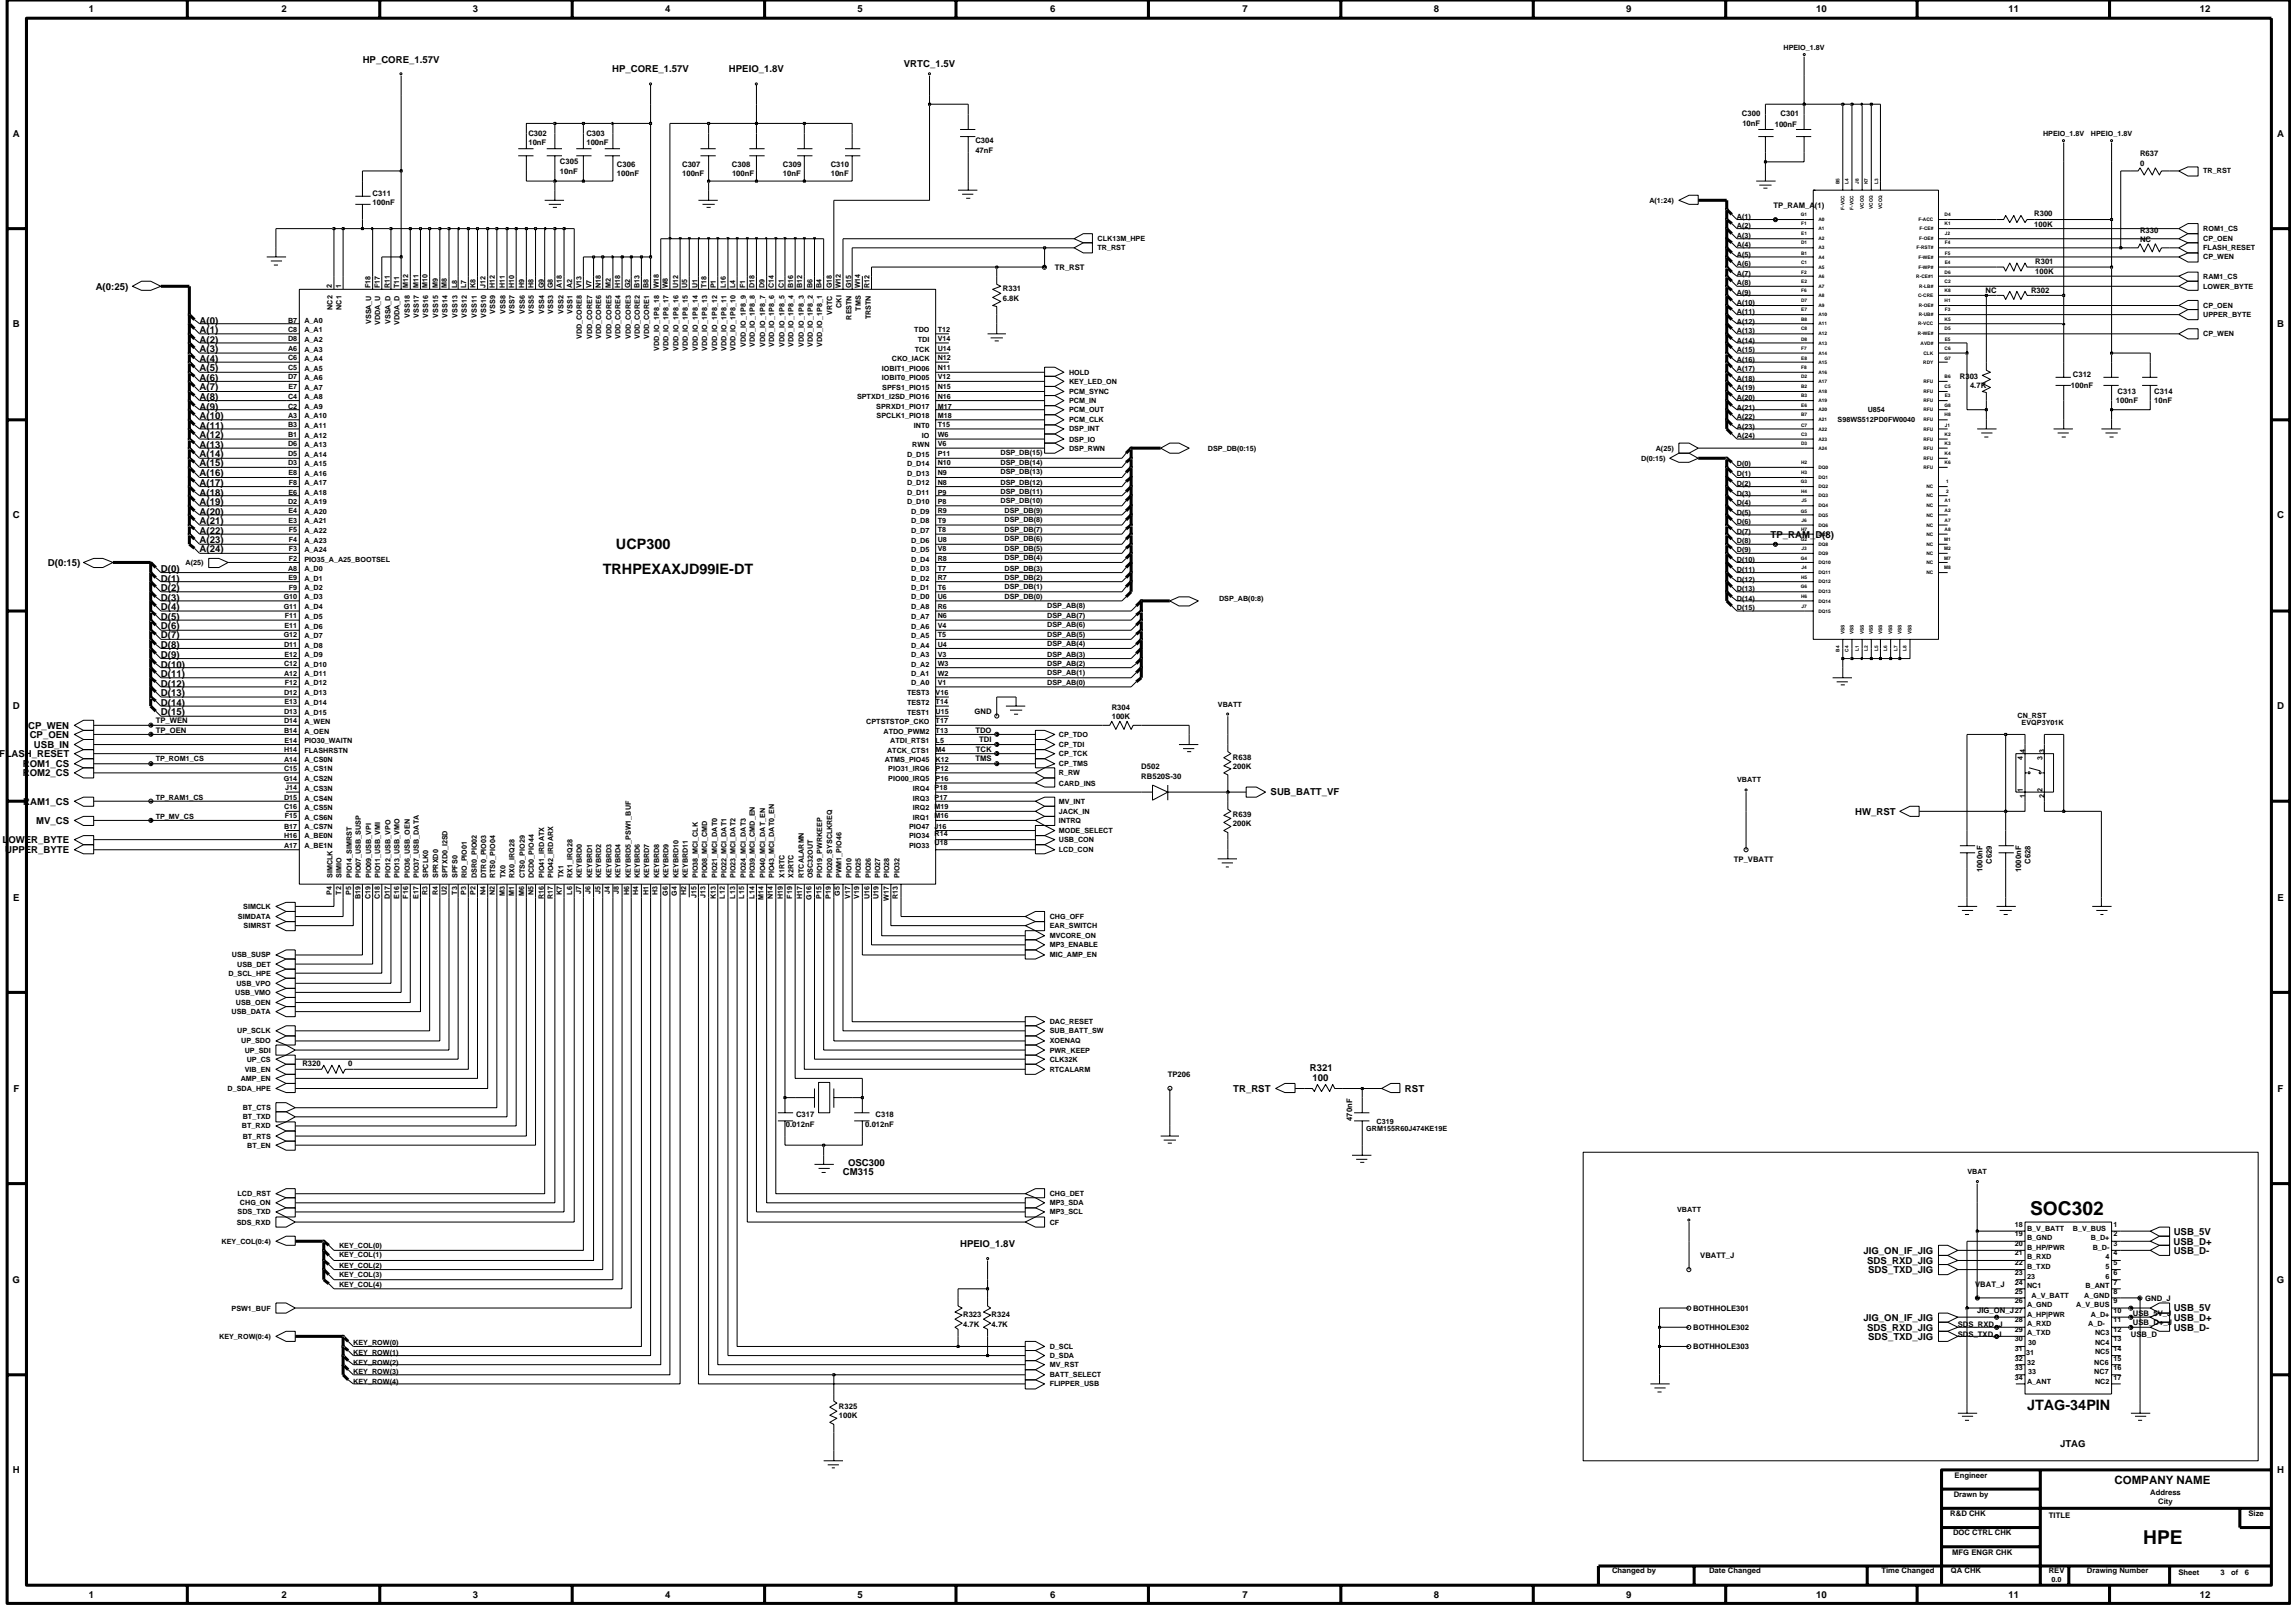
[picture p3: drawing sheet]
<svg xmlns="http://www.w3.org/2000/svg" width="192mm" height="135mm" viewBox="0 0 192 135" stroke-linecap="round" stroke-linejoin="round" font-family="sans-serif">
<defs><g id="words">
<g font-size="1.6">
<text x="169.8" y="101.5">SOC302</text>
<text x="179.2" y="129">HPE</text>
</g>
<g font-size="1.2">
<text x="50.4" y="47.9">TRHPEXAXJD99IE-DT</text>
<text x="51.5" y="45.9">UCP300</text>
<text x="169.5" y="117.9">JTAG-34PIN</text>
</g>
<text font-size="1" x="176.8" y="124">COMPANY NAME</text>
<g font-size=".8">
<text x="7.4" y="1">1</text>
<text x="23.5" y="1">2</text>
<text x="30.3" y="5.3">HP_CORE_1.57V</text>
<text x="39.5" y="1">3</text>
<text x="55.6" y="1">4</text>
<text x="71.7" y="1">5</text>
<text x="75.6" y="5.6">VRTC_1.5V</text>
<text x="87.8" y="1">6</text>
<text x="103.9" y="1">7</text>
<text x="119.9" y="1">8</text>
<text x="136" y="1">9</text>
<text x="151.9" y="1">10</text>
<text x="168" y="1">11</text>
<text x="184" y="1">12</text>
<text x="1.1" y="11.4">A</text>
<text x="51.2" y="6">HP_CORE_1.57V</text>
<text x="61" y="6">HPEIO_1.8V</text>
<text x="190.4" y="11.4">A</text>
<text x="1.1" y="27.3">B</text>
<text x="8" y="24.2">A(0:25)</text>
<text x="16.7" y="27.1">A(0)</text>
<text x="16.7" y="27.8">A(1)</text>
<text x="16.7" y="28.7">A(2)</text>
<text x="16.7" y="29.4">A(3)</text>
<text x="190.4" y="27.3">B</text>
<text x="16.7" y="35.8">A(11)</text>
<text x="16.7" y="30.3">A(4)</text>
<text x="16.7" y="31">A(5)</text>
<text x="16.7" y="31.9">A(6)</text>
<text x="16.7" y="32.6">A(7)</text>
<text x="16.7" y="33.4">A(8)</text>
<text x="16.7" y="34.2">A(9)</text>
<text x="16.7" y="35">A(10)</text>
<text x="16.7" y="36.6">A(12)</text>
<text x="16.7" y="37.5">A(13)</text>
<text x="16.7" y="38.2">A(14)</text>
<text x="16.7" y="39">A(15)</text>
<text x="16.7" y="39.8">A(16)</text>
<text x="16.7" y="40.6">A(17)</text>
<text x="16.7" y="41.4">A(18)</text>
<text x="1.1" y="43.3">C</text>
<text x="4" y="47.3">D(0:15)</text>
<text x="13.5" y="47.8">D(0)</text>
<text x="16.7" y="42.2">A(19)</text>
<text x="16.7" y="43">A(20)</text>
<text x="16.7" y="43.8">A(21)</text>
<text x="16.7" y="44.6">A(22)</text>
<text x="16.7" y="45.4">A(23)</text>
<text x="16.7" y="46.2">A(24)</text>
<text x="148.1" y="44.9">TP_RAM_D(8)</text>
<text x="190.4" y="43.3">C</text>
<text x="13.5" y="53.4">D(7)</text>
<text x="13.5" y="52.6">D(6)</text>
<text x="13.5" y="51.8">D(5)</text>
<text x="13.5" y="51">D(4)</text>
<text x="13.5" y="50.2">D(3)</text>
<text x="13.5" y="49.4">D(2)</text>
<text x="13.5" y="48.6">D(1)</text>
<text x="1.1" y="59.3">D</text>
<text x="13.5" y="58.2">D(13)</text>
<text x="13.5" y="57.4">D(12)</text>
<text x="13.5" y="56.6">D(11)</text>
<text x="13.5" y="55.8">D(10)</text>
<text x="13.5" y="55">D(9)</text>
<text x="13.5" y="54.2">D(8)</text>
<text x="13.5" y="59.8">D(15)</text>
<text x="13.5" y="59">D(14)</text>
<text x="190.4" y="59.3">D</text>
<text x="0" y="63.3">FLASH_RESET</text>
<text x="1.9" y="64.1">ROM1_CS</text>
<text x="1.9" y="64.9">ROM2_CS</text>
<text x="2.4" y="60.9">CP_WEN</text>
<text x="2.5" y="61.7">CP_OEN</text>
<text x="2.8" y="62.5">USB_IN</text>
<text x=".2" y="70.5">LOWER_BYTE</text>
<text x=".4" y="71.3">UPPER_BYTE</text>
<text x="1.9" y="67.2">RAM1_CS</text>
<text x="3" y="68.9">MV_CS</text>
<text x="106.2" y="66.5">SUB_BATT_VF</text>
<text x="155.1" y="68.1">HW_RST</text>
<text x="1.1" y="75.3">E</text>
<text x="190.4" y="75.3">E</text>
<text x="109.5" y="89.5">R321</text>
<text x="1.1" y="91.3">F</text>
<text x="103.1" y="91.3">TR_RST</text>
<text x="109.8" y="90.4">100</text>
<text x="117.5" y="91.3">RST</text>
<text x="190.5" y="91.3">F</text>
<text x="70.5" y="98.2">CM315</text>
<text x="70.9" y="97.4">OSC300</text>
<text x="1.1" y="107.2">G</text>
<text x="80.3" y="104.2">HPEIO_1.8V</text>
<text x="155.8" y="104.8">JIG_ON_IF_JIG</text>
<text x="156.1" y="105.6">SDS_RXD_JIG</text>
<text x="156.2" y="106.4">SDS_TXD_JIG</text>
<text x="181.8" y="104">USB_D+</text>
<text x="181.8" y="104.8">USB_D-</text>
<text x="181.8" y="103.2">USB_5V</text>
<text x="190.4" y="107.2">G</text>
<text x="155.8" y="110.4">JIG_ON_IF_JIG</text>
<text x="156.1" y="111.2">SDS_RXD_JIG</text>
<text x="156.2" y="112">SDS_TXD_JIG</text>
<text x="181.8" y="110.4">USB_D+</text>
<text x="181.8" y="111.2">USB_D-</text>
<text x="181.8" y="109.6">USB_5V</text>
<text x="1.1" y="123.1">H</text>
<text x="172.3" y="120.9">JTAG</text>
<text x="190.4" y="123.1">H</text>
<text x="7.4" y="133.5">1</text>
<text x="23.5" y="133.5">2</text>
<text x="39.5" y="133.5">3</text>
<text x="55.6" y="133.5">4</text>
<text x="71.7" y="133.5">5</text>
<text x="87.8" y="133.5">6</text>
<text x="103.9" y="133.5">7</text>
<text x="119.9" y="133.5">8</text>
<text x="136" y="133.5">9</text>
<text x="151.9" y="133.5">10</text>
<text x="168" y="133.5">11</text>
<text x="184" y="133.5">12</text>
</g>
<g font-size=".6">
<text x="149.1" y="4.2">HPEIO_1.8V</text>
<text x="44.2" y="11.3">C302</text>
<text x="49" y="11.3">C303</text>
<text x="81.6" y="11.9">C304</text>
<text x="145.7" y="9.7">C300</text>
<text x="145.7" y="10.6">10nF</text>
<text x="148.4" y="10.7">100nF</text>
<text x="148.9" y="9.7">C301</text>
<text x="170.8" y="11.4">HPEIO_1.8V</text>
<text x="174.8" y="11.4">HPEIO_1.8V</text>
<text x="31.2" y="16.4">C311</text>
<text x="31.2" y="17.2">100nF</text>
<text x="44.2" y="12.1">10nF</text>
<text x="46.8" y="14.5">10nF</text>
<text x="46.8" y="13.7">C305</text>
<text x="49" y="12.1">100nF</text>
<text x="51.6" y="14.7">100nF</text>
<text x="51.6" y="14">C306</text>
<text x="57" y="14">C307</text>
<text x="57" y="14.7">100nF</text>
<text x="61.2" y="13.9">C308</text>
<text x="61.2" y="14.7">100nF</text>
<text x="65.5" y="14.7">10nF</text>
<text x="65.5" y="14">C309</text>
<text x="69.5" y="14">C310</text>
<text x="69.5" y="14.7">10nF</text>
<text x="81.6" y="12.8">47nF</text>
<text x="137.9" y="17">A(1:24)</text>
<text x="148.3" y="17.4">TP_RAM_A(1)</text>
<text x="179" y="13.9">0</text>
<text x="179" y="13">R637</text>
<text x="184.2" y="14.5">TR_RST</text>
<text x="88.2" y="22.5">TR_RST</text>
<text x="91.8" y="20.9">TR_RST</text>
<text x="91.8" y="20.2">CLK13M_HPE</text>
<text x="145.2" y="19">A(2)</text>
<text x="145.2" y="19.9">A(3)</text>
<text x="145.2" y="20.6">A(4)</text>
<text x="145.2" y="21.5">A(5)</text>
<text x="145.2" y="22.2">A(6)</text>
<text x="145.2" y="23.1">A(7)</text>
<text x="145.2" y="23.8">A(8)</text>
<text x="145.2" y="18.3">A(1)</text>
<text x="170.1" y="18.9">100K</text>
<text x="170.1" y="18.1">R300</text>
<text x="170.2" y="22.1">R301</text>
<text x="170.2" y="22.9">100K</text>
<text x="179" y="20.2">NC</text>
<text x="179" y="19.4">R330</text>
<text x="184.2" y="20.9">FLASH_RESET</text>
<text x="184.2" y="23.3">RAM1_CS</text>
<text x="184.2" y="21.7">CP_WEN</text>
<text x="184.2" y="19.3">ROM1_CS</text>
<text x="184.2" y="20.2">CP_OEN</text>
<text x="24.1" y="29.3">A6</text>
<text x="24.1" y="28.5">D8</text>
<text x="24.1" y="27">B7</text>
<text x="24.1" y="27.7">C8</text>
<text x="25.5" y="29.4">A_A3</text>
<text x="25.5" y="28.6">A_A2</text>
<text x="25.5" y="27">A_A0</text>
<text x="25.5" y="27.8">A_A1</text>
<text x="27.8" y="24.1" transform="rotate(-90 27.8 24.1)">2</text>
<text x="27.8" y="25.9" transform="rotate(-90 27.8 25.9)">NC2</text>
<text x="28.5" y="24.1" transform="rotate(-90 28.5 24.1)">1</text>
<text x="28.6" y="25.9" transform="rotate(-90 28.6 25.9)">NC1</text>
<text x="31" y="24.1" transform="rotate(-90 31 24.1)">F18</text>
<text x="31" y="27.1" transform="rotate(-90 31 27.1)">VSSA_U</text>
<text x="31.8" y="24.1" transform="rotate(-90 31.8 24.1)">F17</text>
<text x="31.8" y="27.1" transform="rotate(-90 31.8 27.1)">VDDA_U</text>
<text x="32.6" y="24.1" transform="rotate(-90 32.6 24.1)">R11</text>
<text x="32.6" y="27.1" transform="rotate(-90 32.6 27.1)">VSSA_D</text>
<text x="33.4" y="24.1" transform="rotate(-90 33.4 24.1)">T11</text>
<text x="33.4" y="27.1" transform="rotate(-90 33.4 27.1)">VDDA_D</text>
<text x="34.1" y="24.1" transform="rotate(-90 34.1 24.1)">M12</text>
<text x="34.3" y="26.6" transform="rotate(-90 34.3 26.6)">VSS18</text>
<text x="35" y="24.1" transform="rotate(-90 35 24.1)">M11</text>
<text x="35" y="26.6" transform="rotate(-90 35 26.6)">VSS17</text>
<text x="35.8" y="24.1" transform="rotate(-90 35.8 24.1)">M10</text>
<text x="35.8" y="26.6" transform="rotate(-90 35.8 26.6)">VSS16</text>
<text x="36.6" y="24.1" transform="rotate(-90 36.6 24.1)">M9</text>
<text x="36.6" y="26.6" transform="rotate(-90 36.6 26.6)">VSS15</text>
<text x="37.4" y="24.1" transform="rotate(-90 37.4 24.1)">M8</text>
<text x="37.4" y="26.6" transform="rotate(-90 37.4 26.6)">VSS14</text>
<text x="38.2" y="24.1" transform="rotate(-90 38.2 24.1)">L8</text>
<text x="38.3" y="26.6" transform="rotate(-90 38.3 26.6)">VSS13</text>
<text x="39" y="24.1" transform="rotate(-90 39 24.1)">L7</text>
<text x="39" y="26.6" transform="rotate(-90 39 26.6)">VSS12</text>
<text x="39.8" y="24.1" transform="rotate(-90 39.8 24.1)">K8</text>
<text x="39.9" y="26.6" transform="rotate(-90 39.9 26.6)">VSS11</text>
<text x="40.6" y="24.1" transform="rotate(-90 40.6 24.1)">J12</text>
<text x="40.7" y="26.6" transform="rotate(-90 40.7 26.6)">VSS10</text>
<text x="41.4" y="24.1" transform="rotate(-90 41.4 24.1)">H12</text>
<text x="41.4" y="26.2" transform="rotate(-90 41.4 26.2)">VSS9</text>
<text x="42.2" y="24.1" transform="rotate(-90 42.2 24.1)">H11</text>
<text x="42.3" y="26.2" transform="rotate(-90 42.3 26.2)">VSS8</text>
<text x="43" y="24.1" transform="rotate(-90 43 24.1)">H10</text>
<text x="43" y="26.2" transform="rotate(-90 43 26.2)">VSS7</text>
<text x="43.8" y="24.1" transform="rotate(-90 43.8 24.1)">H9</text>
<text x="43.9" y="26.2" transform="rotate(-90 43.9 26.2)">VSS6</text>
<text x="44.6" y="24.1" transform="rotate(-90 44.6 24.1)">H8</text>
<text x="44.7" y="26.2" transform="rotate(-90 44.7 26.2)">VSS5</text>
<text x="45.5" y="24.1" transform="rotate(-90 45.5 24.1)">G9</text>
<text x="45.5" y="26.2" transform="rotate(-90 45.5 26.2)">VSS4</text>
<text x="46.2" y="24.1" transform="rotate(-90 46.2 24.1)">G8</text>
<text x="46.3" y="26.2" transform="rotate(-90 46.3 26.2)">VSS3</text>
<text x="47" y="24.1" transform="rotate(-90 47 24.1)">A18</text>
<text x="47.1" y="26.2" transform="rotate(-90 47.1 26.2)">VSS2</text>
<text x="47.8" y="24.1" transform="rotate(-90 47.8 24.1)">A2</text>
<text x="47.9" y="26.2" transform="rotate(-90 47.9 26.2)">VSS1</text>
<text x="48.6" y="24.1" transform="rotate(-90 48.6 24.1)">V13</text>
<text x="48.7" y="28.3" transform="rotate(-90 48.7 28.3)">VDD_CORE8</text>
<text x="49.5" y="24.1" transform="rotate(-90 49.5 24.1)">V7</text>
<text x="49.5" y="28.3" transform="rotate(-90 49.5 28.3)">VDD_CORE7</text>
<text x="50.2" y="24.1" transform="rotate(-90 50.2 24.1)">N18</text>
<text x="50.3" y="28.3" transform="rotate(-90 50.3 28.3)">VDD_CORE6</text>
<text x="51.1" y="24.1" transform="rotate(-90 51.1 24.1)">M2</text>
<text x="51.1" y="28.3" transform="rotate(-90 51.1 28.3)">VDD_CORE5</text>
<text x="51.8" y="24.1" transform="rotate(-90 51.8 24.1)">H18</text>
<text x="51.9" y="28.3" transform="rotate(-90 51.9 28.3)">VDD_CORE4</text>
<text x="52.7" y="24.1" transform="rotate(-90 52.7 24.1)">G2</text>
<text x="52.7" y="28.3" transform="rotate(-90 52.7 28.3)">VDD_CORE3</text>
<text x="53.5" y="24.1" transform="rotate(-90 53.5 24.1)">B13</text>
<text x="53.5" y="28.3" transform="rotate(-90 53.5 28.3)">VDD_CORE2</text>
<text x="54.2" y="24.1" transform="rotate(-90 54.2 24.1)">B8</text>
<text x="54.3" y="28.3" transform="rotate(-90 54.3 28.3)">VDD_CORE1</text>
<text x="55.1" y="24.1" transform="rotate(-90 55.1 24.1)">W18</text>
<text x="55.1" y="29.3" transform="rotate(-90 55.1 29.3)">VDD_IO_1P8_18</text>
<text x="55.8" y="24.1" transform="rotate(-90 55.8 24.1)">W8</text>
<text x="55.9" y="29.3" transform="rotate(-90 55.9 29.3)">VDD_IO_1P8_17</text>
<text x="56.7" y="24.1" transform="rotate(-90 56.7 24.1)">U12</text>
<text x="56.7" y="29.3" transform="rotate(-90 56.7 29.3)">VDD_IO_1P8_16</text>
<text x="57.5" y="24.1" transform="rotate(-90 57.5 24.1)">U5</text>
<text x="57.5" y="29.3" transform="rotate(-90 57.5 29.3)">VDD_IO_1P8_15</text>
<text x="58.3" y="24.1" transform="rotate(-90 58.3 24.1)">U1</text>
<text x="58.4" y="29.3" transform="rotate(-90 58.4 29.3)">VDD_IO_1P8_14</text>
<text x="59.1" y="24.1" transform="rotate(-90 59.1 24.1)">T18</text>
<text x="59.1" y="29.3" transform="rotate(-90 59.1 29.3)">VDD_IO_1P8_13</text>
<text x="59.9" y="24.1" transform="rotate(-90 59.9 24.1)">P1</text>
<text x="60" y="29.3" transform="rotate(-90 60 29.3)">VDD_IO_1P8_12</text>
<text x="60.7" y="24.1" transform="rotate(-90 60.7 24.1)">L16</text>
<text x="60.7" y="29.3" transform="rotate(-90 60.7 29.3)">VDD_IO_1P8_11</text>
<text x="61.5" y="24.1" transform="rotate(-90 61.5 24.1)">L4</text>
<text x="61.5" y="29.3" transform="rotate(-90 61.5 29.3)">VDD_IO_1P8_10</text>
<text x="62.3" y="24.1" transform="rotate(-90 62.3 24.1)">F1</text>
<text x="62.4" y="29" transform="rotate(-90 62.4 29)">VDD_IO_1P8_9</text>
<text x="63.1" y="24.1" transform="rotate(-90 63.1 24.1)">D18</text>
<text x="63.1" y="29" transform="rotate(-90 63.1 29)">VDD_IO_1P8_8</text>
<text x="63.9" y="24.1" transform="rotate(-90 63.9 24.1)">D9</text>
<text x="64" y="29" transform="rotate(-90 64 29)">VDD_IO_1P8_7</text>
<text x="64.7" y="24.1" transform="rotate(-90 64.7 24.1)">C14</text>
<text x="64.7" y="29" transform="rotate(-90 64.7 29)">VDD_IO_1P8_6</text>
<text x="65.6" y="24.1" transform="rotate(-90 65.6 24.1)">C1</text>
<text x="65.6" y="29" transform="rotate(-90 65.6 29)">VDD_IO_1P8_5</text>
<text x="66.3" y="24.1" transform="rotate(-90 66.3 24.1)">B16</text>
<text x="66.4" y="29" transform="rotate(-90 66.4 29)">VDD_IO_1P8_4</text>
<text x="67.1" y="24.1" transform="rotate(-90 67.1 24.1)">B12</text>
<text x="67.2" y="29" transform="rotate(-90 67.2 29)">VDD_IO_1P8_3</text>
<text x="67.9" y="24.1" transform="rotate(-90 67.9 24.1)">B6</text>
<text x="68" y="29" transform="rotate(-90 68 29)">VDD_IO_1P8_2</text>
<text x="68.7" y="24.1" transform="rotate(-90 68.7 24.1)">B4</text>
<text x="68.7" y="29" transform="rotate(-90 68.7 29)">VDD_IO_1P8_1</text>
<text x="69.6" y="24.1" transform="rotate(-90 69.6 24.1)">G18</text>
<text x="69.6" y="26.3" transform="rotate(-90 69.6 26.3)">VRTC</text>
<text x="70.3" y="24.1" transform="rotate(-90 70.3 24.1)">W12</text>
<text x="70.4" y="25.7" transform="rotate(-90 70.4 25.7)">CKI</text>
<text x="71.2" y="24.1" transform="rotate(-90 71.2 24.1)">G15</text>
<text x="71.2" y="26.7" transform="rotate(-90 71.2 26.7)">RESTN</text>
<text x="71.9" y="24.1" transform="rotate(-90 71.9 24.1)">W14</text>
<text x="72" y="26" transform="rotate(-90 72 26)">TMS</text>
<text x="72.7" y="24.1" transform="rotate(-90 72.7 24.1)">R12</text>
<text x="72.8" y="26.7" transform="rotate(-90 72.8 26.7)">TRSTN</text>
<text x="76.5" y="27.8">TDO</text>
<text x="76.5" y="29.4">TCK</text>
<text x="76.8" y="28.6">TDI</text>
<text x="78.4" y="29.3">U14</text>
<text x="78.4" y="28.5">V14</text>
<text x="78.4" y="27.7">T12</text>
<text x="83.9" y="25.2">6.8K</text>
<text x="83.9" y="24.4">R331</text>
<text x="145.2" y="24.7">A(9)</text>
<text x="145.2" y="25.4">A(10)</text>
<text x="145.2" y="26.2">A(11)</text>
<text x="145.2" y="27.1">A(12)</text>
<text x="145.2" y="27.8">A(13)</text>
<text x="145.2" y="28.7">A(14)</text>
<text x="145.2" y="29.4">A(15)</text>
<text x="166" y="24.5">NC</text>
<text x="169.8" y="24.5">R302</text>
<text x="184.2" y="28.1">CP_WEN</text>
<text x="184.2" y="25.7">CP_OEN</text>
<text x="184.2" y="26.5">UPPER_BYTE</text>
<text x="184.2" y="24.1">LOWER_BYTE</text>
<text x="24.1" y="30.1">C6</text>
<text x="24.1" y="30.9">C5</text>
<text x="24.1" y="31.7">D7</text>
<text x="24.1" y="33.3">C4</text>
<text x="24.1" y="34.2">C2</text>
<text x="24.1" y="34.9">A3</text>
<text x="24.1" y="35.7">B3</text>
<text x="24.1" y="32.6">E7</text>
<text x="25.5" y="30.1">A_A4</text>
<text x="25.5" y="31">A_A5</text>
<text x="25.5" y="31.7">A_A6</text>
<text x="25.5" y="32.6">A_A7</text>
<text x="25.5" y="33.4">A_A8</text>
<text x="25.5" y="34.2">A_A9</text>
<text x="25.5" y="35">A_A10</text>
<text x="25.5" y="35.8">A_A11</text>
<text x="71.7" y="33.4">SPTXD1_I2SD_PIO16</text>
<text x="73.3" y="34.2">SPRXD1_PIO17</text>
<text x="73.3" y="35">SPCLK1_PIO18</text>
<text x="73.7" y="31.7">IOBIT0_PIO05</text>
<text x="73.7" y="31">IOBIT1_PIO06</text>
<text x="73.8" y="32.6">SPFS1_PIO15</text>
<text x="74.6" y="30.1">CKO_IACK</text>
<text x="76.4" y="35.8">INT0</text>
<text x="78.4" y="35.7">T15</text>
<text x="78.4" y="31.7">V12</text>
<text x="78.4" y="30.9">N11</text>
<text x="78.4" y="32.6">N15</text>
<text x="78.4" y="34.2">M17</text>
<text x="78.4" y="33.3">N16</text>
<text x="78.4" y="34.9">M18</text>
<text x="78.4" y="30.1">N12</text>
<text x="89.4" y="31.3">HOLD</text>
<text x="89.4" y="32.1">KEY_LED_ON</text>
<text x="89.4" y="32.9">PCM_SYNC</text>
<text x="89.4" y="33.7">PCM_IN</text>
<text x="89.4" y="34.5">PCM_OUT</text>
<text x="89.4" y="35.3">PCM_CLK</text>
<text x="145.2" y="30.3">A(16)</text>
<text x="145.2" y="31">A(17)</text>
<text x="145.2" y="31.9">A(18)</text>
<text x="145.2" y="32.6">A(19)</text>
<text x="145.2" y="33.4">A(20)</text>
<text x="145.2" y="34.2">A(21)</text>
<text x="145.2" y="35">A(22)</text>
<text x="145.2" y="35.8">A(23)</text>
<text x="153.7" y="35.3">S98WS512PD0FW0040</text>
<text x="156.2" y="34.5">U854</text>
<text x="163.9" y="31.7">R303</text>
<text x="164.7" y="32.5">4.7K</text>
<text x="173.2" y="32.5">100nF</text>
<text x="173.3" y="31.5">C312</text>
<text x="176.9" y="33.7">100nF</text>
<text x="177.1" y="32.9">C313</text>
<text x="180.1" y="32.9">C314</text>
<text x="180.1" y="33.7">10nF</text>
<text x="24.1" y="38.1">D5</text>
<text x="24.1" y="38.9">D3</text>
<text x="24.1" y="36.5">B1</text>
<text x="24.1" y="37.3">D6</text>
<text x="24.1" y="39.7">E8</text>
<text x="24.1" y="41.3">E6</text>
<text x="24.2" y="40.5">F8</text>
<text x="25.5" y="38.9">A_A15</text>
<text x="25.5" y="39.8">A_A16</text>
<text x="25.5" y="40.5">A_A17</text>
<text x="25.5" y="41.4">A_A18</text>
<text x="25.5" y="36.6">A_A12</text>
<text x="25.5" y="37.3">A_A13</text>
<text x="25.5" y="38.2">A_A14</text>
<text x="75.9" y="41.4">D_D11</text>
<text x="75.9" y="40.5">D_D12</text>
<text x="75.9" y="39.8">D_D13</text>
<text x="75.9" y="38.9">D_D14</text>
<text x="75.9" y="38.2">D_D15</text>
<text x="76.3" y="37.3">RWN</text>
<text x="77.1" y="36.6">IO</text>
<text x="78.4" y="36.5">W6</text>
<text x="78.4" y="41.3">P9</text>
<text x="78.4" y="40.5">N8</text>
<text x="78.4" y="39.7">N9</text>
<text x="78.4" y="38.9">N10</text>
<text x="78.4" y="38.1">P11</text>
<text x="78.4" y="37.3">V6</text>
<text x="83.7" y="41.3">DSP_DB(11)</text>
<text x="83.7" y="40.5">DSP_DB(12)</text>
<text x="83.7" y="39.7">DSP_DB(13)</text>
<text x="83.7" y="38.9">DSP_DB(14)</text>
<text x="83.7" y="38">DSP_DB(15)</text>
<text x="89.4" y="36.1">DSP_INT</text>
<text x="89.4" y="36.9">DSP_IO</text>
<text x="89.4" y="37.7">DSP_RWN</text>
<text x="101" y="37.7">DSP_DB(0:15)</text>
<text x="137.2" y="38.5">D(0:15)</text>
<text x="138.5" y="37.7">A(25)</text>
<text x="145.2" y="36.6">A(24)</text>
<text x="145.2" y="39">D(0)</text>
<text x="145.2" y="39.8">D(1)</text>
<text x="145.2" y="40.6">D(2)</text>
<text x="145.2" y="41.4">D(3)</text>
<text x="15.5" y="47.2">A(25)</text>
<text x="24.1" y="47.7">A8</text>
<text x="24.1" y="42.1">D2</text>
<text x="24.1" y="42.9">E4</text>
<text x="24.1" y="43.7">E3</text>
<text x="24.2" y="46.9">F2</text>
<text x="24.2" y="46.1">F3</text>
<text x="24.2" y="44.5">F5</text>
<text x="24.2" y="45.3">F4</text>
<text x="25.5" y="47">PIO35_A_A25_BOOTSEL</text>
<text x="25.5" y="47.7">A_D0</text>
<text x="25.5" y="42.1">A_A19</text>
<text x="25.5" y="43">A_A20</text>
<text x="25.5" y="43.8">A_A21</text>
<text x="25.5" y="44.5">A_A22</text>
<text x="25.5" y="45.4">A_A23</text>
<text x="25.5" y="46.1">A_A24</text>
<text x="75.9" y="42.1">D_D10</text>
<text x="76.2" y="47.7">D_D3</text>
<text x="76.2" y="47">D_D4</text>
<text x="76.2" y="46.1">D_D5</text>
<text x="76.2" y="45.4">D_D6</text>
<text x="76.2" y="44.5">D_D7</text>
<text x="76.2" y="43.8">D_D8</text>
<text x="76.2" y="43">D_D9</text>
<text x="78.4" y="42.1">P8</text>
<text x="78.4" y="47.7">T7</text>
<text x="78.4" y="46.9">R8</text>
<text x="78.4" y="46.1">V8</text>
<text x="78.4" y="45.3">U8</text>
<text x="78.4" y="44.5">T8</text>
<text x="78.4" y="43.7">T9</text>
<text x="78.4" y="42.9">R9</text>
<text x="83.7" y="42">DSP_DB(10)</text>
<text x="84" y="47.7">DSP_DB(3)</text>
<text x="84" y="46.8">DSP_DB(4)</text>
<text x="84" y="46.1">DSP_DB(5)</text>
<text x="84" y="45.2">DSP_DB(6)</text>
<text x="84" y="44.5">DSP_DB(7)</text>
<text x="84" y="43.6">DSP_DB(8)</text>
<text x="84" y="42.9">DSP_DB(9)</text>
<text x="145.2" y="42.2">D(4)</text>
<text x="145.2" y="43">D(5)</text>
<text x="145.2" y="43.8">D(6)</text>
<text x="145.2" y="44.6">D(7)</text>
<text x="145.2" y="45.4">D(8)</text>
<text x="145.2" y="46.2">D(9)</text>
<text x="145.2" y="47">D(10)</text>
<text x="145.2" y="47.8">D(11)</text>
<text x="23.7" y="50.1">G10</text>
<text x="23.7" y="50.9">G11</text>
<text x="23.7" y="53.3">G12</text>
<text x="23.8" y="52.5">E11</text>
<text x="23.8" y="51.7">F11</text>
<text x="24.1" y="48.4">E9</text>
<text x="24.2" y="49.3">F9</text>
<text x="25.5" y="49.3">A_D2</text>
<text x="25.5" y="50.1">A_D3</text>
<text x="25.5" y="50.9">A_D4</text>
<text x="25.5" y="51.7">A_D5</text>
<text x="25.5" y="52.5">A_D6</text>
<text x="25.5" y="53.3">A_D7</text>
<text x="25.5" y="48.6">A_D1</text>
<text x="76.2" y="48.6">D_D2</text>
<text x="76.2" y="53.3">D_A5</text>
<text x="76.2" y="52.5">D_A6</text>
<text x="76.2" y="51.7">D_A7</text>
<text x="76.2" y="50.9">D_A8</text>
<text x="76.2" y="50.1">D_D0</text>
<text x="76.2" y="49.3">D_D1</text>
<text x="78.4" y="48.4">R7</text>
<text x="78.4" y="53.3">T5</text>
<text x="78.4" y="52.5">V4</text>
<text x="78.4" y="51.7">N6</text>
<text x="78.4" y="50.9">R6</text>
<text x="78.4" y="50.1">U6</text>
<text x="78.4" y="49.3">T6</text>
<text x="84" y="50.1">DSP_DB(0)</text>
<text x="84" y="49.2">DSP_DB(1)</text>
<text x="84" y="48.4">DSP_DB(2)</text>
<text x="87.6" y="53.3">DSP_AB(5)</text>
<text x="87.6" y="50.8">DSP_AB(8)</text>
<text x="87.6" y="51.7">DSP_AB(7)</text>
<text x="87.6" y="52.4">DSP_AB(6)</text>
<text x="101.9" y="50.3">DSP_AB(0:8)</text>
<text x="145.2" y="48.6">D(12)</text>
<text x="145.2" y="49.4">D(13)</text>
<text x="145.2" y="50.2">D(14)</text>
<text x="145.2" y="51">D(15)</text>
<text x="23.8" y="58.1">D12</text>
<text x="23.8" y="59.7">D13</text>
<text x="23.8" y="54.1">D11</text>
<text x="23.8" y="55.6">C12</text>
<text x="23.8" y="56.5">A12</text>
<text x="23.8" y="54.9">E12</text>
<text x="23.8" y="58.8">E13</text>
<text x="23.8" y="57.2">F12</text>
<text x="25.5" y="54.2">A_D8</text>
<text x="25.5" y="54.9">A_D9</text>
<text x="25.5" y="57.3">A_D12</text>
<text x="25.5" y="58.1">A_D13</text>
<text x="25.5" y="58.9">A_D14</text>
<text x="25.5" y="59.7">A_D15</text>
<text x="25.5" y="55.8">A_D10</text>
<text x="25.5" y="56.5">A_D11</text>
<text x="75.9" y="59.7">TEST1</text>
<text x="75.9" y="58.9">TEST2</text>
<text x="75.9" y="58.1">TEST3</text>
<text x="76.2" y="57.3">D_A0</text>
<text x="76.2" y="56.5">D_A1</text>
<text x="76.2" y="55.8">D_A2</text>
<text x="76.2" y="54.9">D_A3</text>
<text x="76.2" y="54.2">D_A4</text>
<text x="78.2" y="59.7">U15</text>
<text x="78.2" y="58.8">T14</text>
<text x="78.2" y="58.1">V16</text>
<text x="78.4" y="57.2">V1</text>
<text x="78.4" y="56.5">W2</text>
<text x="78.4" y="55.6">W3</text>
<text x="78.4" y="54.9">V3</text>
<text x="78.4" y="54.1">U4</text>
<text x="81.5" y="59.7">GND</text>
<text x="87.6" y="54">DSP_AB(4)</text>
<text x="87.6" y="54.9">DSP_AB(3)</text>
<text x="87.6" y="55.6">DSP_AB(2)</text>
<text x="87.6" y="56.4">DSP_AB(1)</text>
<text x="87.6" y="57.2">DSP_AB(0)</text>
<text x="93" y="59.4">R304</text>
<text x="101.8" y="59.1">VBATT</text>
<text x="13" y="61.3">TP_OEN</text>
<text x="13" y="60.4">TP_WEN</text>
<text x="13" y="63.6">TP_ROM1_CS</text>
<text x="23.7" y="65.3">G14</text>
<text x="23.8" y="62.8">H14</text>
<text x="23.8" y="61.3">B14</text>
<text x="23.8" y="60.5">D14</text>
<text x="23.8" y="64.4">C15</text>
<text x="23.8" y="63.7">A14</text>
<text x="23.8" y="62.1">E14</text>
<text x="25.5" y="62.9">FLASHRSTN</text>
<text x="25.5" y="61.3">A_OEN</text>
<text x="25.5" y="60.5">A_WEN</text>
<text x="25.5" y="62.1">PIO30_WAITN</text>
<text x="25.5" y="64.5">A_CS1N</text>
<text x="25.5" y="65.3">A_CS2N</text>
<text x="25.5" y="63.7">A_CS0N</text>
<text x="72.4" y="60.5">CPTSTSTOP_CKO</text>
<text x="73.9" y="61.3">ATDO_PWM2</text>
<text x="74" y="63.7">ATMS_PIO45</text>
<text x="74.2" y="62.9">ATCK_CTS1</text>
<text x="74.3" y="65.3">PIO00_IRQ5</text>
<text x="74.3" y="64.5">PIO31_IRQ6</text>
<text x="74.4" y="62.1">ATDI_RTS1</text>
<text x="78.2" y="65.3">P16</text>
<text x="78.2" y="60.5">T17</text>
<text x="78.2" y="64.4">P12</text>
<text x="78.2" y="62.8">M4</text>
<text x="78.2" y="62.1">L5</text>
<text x="78.2" y="61.3">T13</text>
<text x="78.2" y="63.7">K12</text>
<text x="81.6" y="63.6">TMS</text>
<text x="81.6" y="61.3">TDO</text>
<text x="81.6" y="62.9">TCK</text>
<text x="81.9" y="62">TDI</text>
<text x="88.5" y="64.8">R_RW</text>
<text x="88.5" y="63.2">CP_TCK</text>
<text x="88.5" y="64">CP_TMS</text>
<text x="88.5" y="61.6">CP_TDO</text>
<text x="88.5" y="62.4">CP_TDI</text>
<text x="88.5" y="65.7">CARD_INS</text>
<text x="93" y="60.1">100K</text>
<text x="95.4" y="64.3">D502</text>
<text x="95.4" y="65.1">RB520S-30</text>
<text x="103.1" y="63.5">R638</text>
<text x="103.1" y="64.3">200K</text>
<text x="145.3" y="65.4">VBATT</text>
<text x="168.7" y="60">CN_RST</text>
<text x="169.1" y="60.6">EVQP3Y01K</text>
<text x="169.2" y="63.5" transform="rotate(-90 169.2 63.5)">4</text>
<text x="169.3" y="62.9" transform="rotate(-90 169.3 62.9)">4</text>
<text x="170.8" y="63.5" transform="rotate(-90 170.8 63.5)">3</text>
<text x="171" y="62.9" transform="rotate(-90 171 62.9)">3</text>
<text x="13" y="66.8">TP_RAM1_CS</text>
<text x="13" y="68.4">TP_MV_CS</text>
<text x="23.8" y="66.9">D15</text>
<text x="23.8" y="67.6">C16</text>
<text x="23.8" y="69.2">B17</text>
<text x="23.8" y="70">H16</text>
<text x="23.8" y="70.9">A17</text>
<text x="23.8" y="68.4">F15</text>
<text x="23.9" y="66">J14</text>
<text x="25.5" y="66.1">A_CS3N</text>
<text x="25.5" y="66.9">A_CS4N</text>
<text x="25.5" y="67.7">A_CS5N</text>
<text x="25.5" y="68.5">A_CS6N</text>
<text x="25.5" y="69.3">A_CS7N</text>
<text x="25.5" y="70">A_BE0N</text>
<text x="25.5" y="70.9">A_BE1N</text>
<text x="76" y="69.3">PIO47</text>
<text x="76" y="70.9">PIO33</text>
<text x="76" y="70">PIO34</text>
<text x="76.3" y="68.5">IRQ1</text>
<text x="76.3" y="67.7">IRQ2</text>
<text x="76.3" y="66.9">IRQ3</text>
<text x="76.3" y="66.1">IRQ4</text>
<text x="78.2" y="68.4">M16</text>
<text x="78.2" y="67.6">M19</text>
<text x="78.2" y="66.9">P17</text>
<text x="78.2" y="66">P18</text>
<text x="78.2" y="69.2">J16</text>
<text x="78.2" y="70.6">U18</text>
<text x="78.2" y="69.8">R14</text>
<text x="88.5" y="67.2">MV_INT</text>
<text x="88.5" y="69.6">MODE_SELECT</text>
<text x="88.5" y="71.2">LCD_CON</text>
<text x="88.5" y="68">JACK_IN</text>
<text x="88.5" y="68.8">INTRQ</text>
<text x="88.5" y="70.4">USB_CON</text>
<text x="103.1" y="69.1">200K</text>
<text x="103.1" y="68.3">R639</text>
<text x="169.2" y="66.2" transform="rotate(-90 169.2 66.2)">1</text>
<text x="169.3" y="66.7" transform="rotate(-90 169.3 66.7)">1</text>
<text x="170.8" y="66.2" transform="rotate(-90 170.8 66.2)">2</text>
<text x="171" y="66.7" transform="rotate(-90 171 66.7)">2</text>
<text x="19.9" y="76.8">SIMDATA</text>
<text x="20.3" y="76">SIMCLK</text>
<text x="20.4" y="77.6">SIMRST</text>
<text x="27.8" y="74.8" transform="rotate(-90 27.8 74.8)">P4</text>
<text x="27.8" y="73.4" transform="rotate(-90 27.8 73.4)">SIMCLK</text>
<text x="28.5" y="74.8" transform="rotate(-90 28.5 74.8)">T2</text>
<text x="28.6" y="73.4" transform="rotate(-90 28.6 73.4)">SIMIO</text>
<text x="29.4" y="74.8" transform="rotate(-90 29.4 74.8)">P5</text>
<text x="29.4" y="73.4" transform="rotate(-90 29.4 73.4)">PIO14_SIMRST</text>
<text x="30.1" y="75.2" transform="rotate(-90 30.1 75.2)">B19</text>
<text x="30.2" y="73.4" transform="rotate(-90 30.2 73.4)">PIO07_USB_SUSP</text>
<text x="31" y="75.2" transform="rotate(-90 31 75.2)">C19</text>
<text x="31" y="73.4" transform="rotate(-90 31 73.4)">PIO09_USB_VPI</text>
<text x="31.8" y="75.2" transform="rotate(-90 31.8 75.2)">C18</text>
<text x="31.8" y="73.4" transform="rotate(-90 31.8 73.4)">PIO11_USB_VMI</text>
<text x="32.6" y="75.2" transform="rotate(-90 32.6 75.2)">D17</text>
<text x="32.6" y="73.4" transform="rotate(-90 32.6 73.4)">PIO12_USB_VPO</text>
<text x="33.4" y="75.1" transform="rotate(-90 33.4 75.1)">E16</text>
<text x="33.4" y="73.4" transform="rotate(-90 33.4 73.4)">PIO13_USB_VMO</text>
<text x="34.1" y="75.1" transform="rotate(-90 34.1 75.1)">F16</text>
<text x="34.3" y="73.4" transform="rotate(-90 34.3 73.4)">PIO36_USB_OEN</text>
<text x="35" y="75.1" transform="rotate(-90 35 75.1)">E17</text>
<text x="35" y="73.4" transform="rotate(-90 35 73.4)">PIO37_USB_DATA</text>
<text x="35.8" y="74.8" transform="rotate(-90 35.8 74.8)">R3</text>
<text x="35.8" y="73.4" transform="rotate(-90 35.8 73.4)">SPCLK0</text>
<text x="36.6" y="74.8" transform="rotate(-90 36.6 74.8)">R4</text>
<text x="36.6" y="73.4" transform="rotate(-90 36.6 73.4)">SPRXD0</text>
<text x="37.4" y="74.8" transform="rotate(-90 37.4 74.8)">U2</text>
<text x="37.4" y="73.4" transform="rotate(-90 37.4 73.4)">SPTXD0_I2SD</text>
<text x="38.2" y="74.8" transform="rotate(-90 38.2 74.8)">T3</text>
<text x="38.3" y="73.4" transform="rotate(-90 38.3 73.4)">SPFS0</text>
<text x="39" y="74.8" transform="rotate(-90 39 74.8)">P3</text>
<text x="39" y="73.4" transform="rotate(-90 39 73.4)">RIO_PIO01</text>
<text x="39.8" y="74.8" transform="rotate(-90 39.8 74.8)">P2</text>
<text x="39.9" y="73.4" transform="rotate(-90 39.9 73.4)">DSR0_PIO02</text>
<text x="40.6" y="74.8" transform="rotate(-90 40.6 74.8)">N4</text>
<text x="40.7" y="73.4" transform="rotate(-90 40.7 73.4)">DTR0_PIO03</text>
<text x="41.4" y="74.8" transform="rotate(-90 41.4 74.8)">N2</text>
<text x="41.4" y="73.4" transform="rotate(-90 41.4 73.4)">RTS0_PIO04</text>
<text x="42.2" y="74.9" transform="rotate(-90 42.2 74.9)">M3</text>
<text x="42.3" y="73.4" transform="rotate(-90 42.3 73.4)">TX0</text>
<text x="43" y="74.9" transform="rotate(-90 43 74.9)">M1</text>
<text x="43" y="73.4" transform="rotate(-90 43 73.4)">RX0_IRQ28</text>
<text x="43.8" y="74.9" transform="rotate(-90 43.8 74.9)">M6</text>
<text x="43.9" y="73.4" transform="rotate(-90 43.9 73.4)">CTS0_PIO29</text>
<text x="44.6" y="74.8" transform="rotate(-90 44.6 74.8)">N5</text>
<text x="44.7" y="73.4" transform="rotate(-90 44.7 73.4)">DCD0_PIO44</text>
<text x="45.5" y="75.2" transform="rotate(-90 45.5 75.2)">R16</text>
<text x="45.5" y="73.4" transform="rotate(-90 45.5 73.4)">PIO41_IRDATX</text>
<text x="46.2" y="75.2" transform="rotate(-90 46.2 75.2)">R17</text>
<text x="46.3" y="73.4" transform="rotate(-90 46.3 73.4)">PIO42_IRDARX</text>
<text x="47" y="74.8" transform="rotate(-90 47 74.8)">K7</text>
<text x="47.1" y="73.4" transform="rotate(-90 47.1 73.4)">TX1</text>
<text x="47.8" y="74.8" transform="rotate(-90 47.8 74.8)">L6</text>
<text x="47.9" y="73.4" transform="rotate(-90 47.9 73.4)">RX1_IRQ28</text>
<text x="48.6" y="74.7" transform="rotate(-90 48.6 74.7)">J7</text>
<text x="48.7" y="73.4" transform="rotate(-90 48.7 73.4)">KEYBRD0</text>
<text x="49.4" y="74.7" transform="rotate(-90 49.4 74.7)">J6</text>
<text x="49.5" y="73.4" transform="rotate(-90 49.5 73.4)">KEYBRD1</text>
<text x="50.2" y="74.7" transform="rotate(-90 50.2 74.7)">J5</text>
<text x="50.3" y="73.4" transform="rotate(-90 50.3 73.4)">KEYBRD2</text>
<text x="51" y="74.7" transform="rotate(-90 51 74.7)">J4</text>
<text x="51.1" y="73.4" transform="rotate(-90 51.1 73.4)">KEYBRD3</text>
<text x="51.8" y="74.7" transform="rotate(-90 51.8 74.7)">J8</text>
<text x="51.9" y="73.4" transform="rotate(-90 51.9 73.4)">KEYBRD4</text>
<text x="52.6" y="74.8" transform="rotate(-90 52.6 74.8)">H6</text>
<text x="52.7" y="73.4" transform="rotate(-90 52.7 73.4)">KEYBRD5_PSW1_BUF</text>
<text x="53.4" y="74.8" transform="rotate(-90 53.4 74.8)">H4</text>
<text x="53.5" y="73.4" transform="rotate(-90 53.5 73.4)">KEYBRD6</text>
<text x="54.2" y="74.8" transform="rotate(-90 54.2 74.8)">H1</text>
<text x="54.3" y="73.4" transform="rotate(-90 54.3 73.4)">KEYBRD7</text>
<text x="55" y="74.8" transform="rotate(-90 55 74.8)">H3</text>
<text x="55.1" y="73.4" transform="rotate(-90 55.1 73.4)">KEYBRD8</text>
<text x="55.8" y="74.9" transform="rotate(-90 55.8 74.9)">G6</text>
<text x="55.9" y="73.4" transform="rotate(-90 55.9 73.4)">KEYBRD9</text>
<text x="56.6" y="74.9" transform="rotate(-90 56.6 74.9)">G4</text>
<text x="56.7" y="73.4" transform="rotate(-90 56.7 73.4)">KEYBRD10</text>
<text x="57.4" y="74.8" transform="rotate(-90 57.4 74.8)">H2</text>
<text x="57.5" y="73.4" transform="rotate(-90 57.5 73.4)">KEYBRD11</text>
<text x="58.2" y="75.1" transform="rotate(-90 58.2 75.1)">J15</text>
<text x="58.4" y="73.4" transform="rotate(-90 58.4 73.4)">PIO38_MCI_CLK</text>
<text x="59" y="75.1" transform="rotate(-90 59 75.1)">J13</text>
<text x="59.1" y="73.4" transform="rotate(-90 59.1 73.4)">PIO08_MCI_CMD</text>
<text x="59.8" y="75.2" transform="rotate(-90 59.8 75.2)">K13</text>
<text x="60" y="73.4" transform="rotate(-90 60 73.4)">PIO21_MCI_DAT0</text>
<text x="60.6" y="75.1" transform="rotate(-90 60.6 75.1)">L12</text>
<text x="60.7" y="73.4" transform="rotate(-90 60.7 73.4)">PIO22_MCI_DAT1</text>
<text x="61.5" y="75.1" transform="rotate(-90 61.5 75.1)">L13</text>
<text x="61.5" y="73.4" transform="rotate(-90 61.5 73.4)">PIO23_MCI_DAT2</text>
<text x="62.2" y="75.1" transform="rotate(-90 62.2 75.1)">L15</text>
<text x="62.4" y="73.4" transform="rotate(-90 62.4 73.4)">PIO24_MCI_DAT3</text>
<text x="63.1" y="75.1" transform="rotate(-90 63.1 75.1)">L14</text>
<text x="63.1" y="73.4" transform="rotate(-90 63.1 73.4)">PIO39_MCI_CMD_EN</text>
<text x="63.8" y="75.2" transform="rotate(-90 63.8 75.2)">M14</text>
<text x="64" y="73.4" transform="rotate(-90 64 73.4)">PIO40_MCI_DAT_EN</text>
<text x="64.6" y="75.2" transform="rotate(-90 64.6 75.2)">N14</text>
<text x="64.7" y="73.4" transform="rotate(-90 64.7 73.4)">PIO43_MCI_DAT0_EN</text>
<text x="65.5" y="75.2" transform="rotate(-90 65.5 75.2)">H19</text>
<text x="65.6" y="73.4" transform="rotate(-90 65.6 73.4)">X1RTC</text>
<text x="66.2" y="75.1" transform="rotate(-90 66.2 75.1)">F19</text>
<text x="66.4" y="73.4" transform="rotate(-90 66.4 73.4)">X2RTC</text>
<text x="67.1" y="75.2" transform="rotate(-90 67.1 75.2)">H17</text>
<text x="67.2" y="73.4" transform="rotate(-90 67.2 73.4)">RTCALARMN</text>
<text x="67.8" y="75.2" transform="rotate(-90 67.8 75.2)">G16</text>
<text x="68" y="73.4" transform="rotate(-90 68 73.4)">OSC32OUT</text>
<text x="68.7" y="75.1" transform="rotate(-90 68.7 75.1)">P15</text>
<text x="68.7" y="73.4" transform="rotate(-90 68.7 73.4)">PIO19_PWRKEEP</text>
<text x="69.5" y="75.1" transform="rotate(-90 69.5 75.1)">P19</text>
<text x="69.6" y="73.4" transform="rotate(-90 69.6 73.4)">PIO20_SYSCLKREQ</text>
<text x="70.2" y="74.9" transform="rotate(-90 70.2 74.9)">G5</text>
<text x="70.4" y="73.4" transform="rotate(-90 70.4 73.4)">PWM1_PIO46</text>
<text x="71.1" y="75.1" transform="rotate(-90 71.1 75.1)">V17</text>
<text x="71.2" y="73.4" transform="rotate(-90 71.2 73.4)">PIO10</text>
<text x="71.9" y="75.1" transform="rotate(-90 71.9 75.1)">V19</text>
<text x="72" y="73.4" transform="rotate(-90 72 73.4)">PIO25</text>
<text x="72.7" y="75.2" transform="rotate(-90 72.7 75.2)">U16</text>
<text x="72.8" y="73.4" transform="rotate(-90 72.8 73.4)">PIO26</text>
<text x="73.5" y="75.2" transform="rotate(-90 73.5 75.2)">U19</text>
<text x="73.6" y="73.4" transform="rotate(-90 73.6 73.4)">PIO27</text>
<text x="74.3" y="75.3" transform="rotate(-90 74.3 75.3)">W17</text>
<text x="74.4" y="73.4" transform="rotate(-90 74.4 73.4)">PIO28</text>
<text x="75.1" y="75.2" transform="rotate(-90 75.1 75.2)">R13</text>
<text x="75.2" y="73.4" transform="rotate(-90 75.2 73.4)">PIO32</text>
<text x="87.8" y="77.6">EAR_SWITCH</text>
<text x="87.8" y="76.8">CHG_OFF</text>
<text x="145" y="72">TP_VBATT</text>
<text x="165.8" y="72.9" transform="rotate(-90 165.8 72.9)">1000nF</text>
<text x="166.6" y="72.2" transform="rotate(-90 166.6 72.2)">C629</text>
<text x="169" y="72.9" transform="rotate(-90 169 72.9)">1000nF</text>
<text x="169.8" y="72.2" transform="rotate(-90 169.8 72.2)">C628</text>
<text x="19.1" y="81.5">D_SCL_HPE</text>
<text x="19.4" y="80">USB_SUSP</text>
<text x="19.7" y="83.2">USB_VMO</text>
<text x="19.7" y="84">USB_OEN</text>
<text x="19.8" y="82.4">USB_VPO</text>
<text x="19.8" y="80.8">USB_DET</text>
<text x="87.8" y="79.2">MP3_ENABLE</text>
<text x="87.8" y="78.4">MVCORE_ON</text>
<text x="87.8" y="80">MIC_AMP_EN</text>
<text x="19.4" y="84.8">USB_DATA</text>
<text x="19.8" y="86.4">UP_SCLK</text>
<text x="20.2" y="87.2">UP_SDO</text>
<text x="20.5" y="88">UP_SDI</text>
<text x="20.5" y="89.6">VIB_EN</text>
<text x="20.6" y="88.7">UP_CS</text>
<text x="25.3" y="89.1">R320</text>
<text x="29.1" y="89.1">0</text>
<text x="87.8" y="85.6">DAC_RESET</text>
<text x="87.8" y="89.6">RTCALARM</text>
<text x="87.8" y="88.7">CLK32K</text>
<text x="87.8" y="87.2">XOENAQ</text>
<text x="87.8" y="88">PWR_KEEP</text>
<text x="87.8" y="86.4">SUB_BATT_SW</text>
<text x="19" y="91.2">D_SDA_HPE</text>
<text x="20.1" y="90.3">AMP_EN</text>
<text x="20.2" y="94.3">BT_RXD</text>
<text x="20.3" y="92.8">BT_CTS</text>
<text x="20.3" y="95.2">BT_RTS</text>
<text x="20.3" y="93.6">BT_TXD</text>
<text x="20.7" y="95.9">BT_EN</text>
<text x="65.7" y="94.2">0.012nF</text>
<text x="66.6" y="93.4">C317</text>
<text x="72.4" y="94.2">0.012nF</text>
<text x="73.2" y="93.4">C318</text>
<text x="97.7" y="90">TP206</text>
<text x="113.1" y="93.7" transform="rotate(-90 113.1 93.7)">470nF</text>
<text x="114.3" y="94.5">GRM155R60J474KE19E</text>
<text x="115.1" y="93.9">C319</text>
<text x="19.9" y="101.5">SDS_TXD</text>
<text x="19.9" y="100">LCD_RST</text>
<text x="20.1" y="100.7">CHG_ON</text>
<text x="87.8" y="100">CHG_DET</text>
<text x="87.8" y="100.7">MP3_SDA</text>
<text x="87.8" y="101.5">MP3_SCL</text>
<text x="140.2" y="101.3">VBATT</text>
<text x="164.5" y="98.1">VBAT</text>
<text x="18.5" y="104">KEY_COL(0:4)</text>
<text x="19.8" y="102.3">SDS_RXD</text>
<text x="28.3" y="107.5">KEY_COL(4)</text>
<text x="28.3" y="106.7">KEY_COL(3)</text>
<text x="28.3" y="105.9">KEY_COL(2)</text>
<text x="28.3" y="105.1">KEY_COL(1)</text>
<text x="28.3" y="104.3">KEY_COL(0)</text>
<text x="87.8" y="102.3">CF</text>
<text x="142.2" y="105.1">VBATT_J</text>
<text x="165.2" y="107.6">VBAT_J</text>
<text x="168.5" y="106.5">23</text>
<text x="168.5" y="103.3">19</text>
<text x="168.5" y="104.2">20</text>
<text x="168.5" y="104.9">21</text>
<text x="168.5" y="105.8">22</text>
<text x="168.5" y="102.6">18</text>
<text x="168.5" y="107.4">24</text>
<text x="169.5" y="106.9">23</text>
<text x="169.5" y="103.7">B_GND</text>
<text x="169.5" y="104.5">B_HP/PWR</text>
<text x="169.5" y="105.3">B_RXD</text>
<text x="169.5" y="106">B_TXD</text>
<text x="169.5" y="102.9">B_V_BATT</text>
<text x="169.5" y="107.6">NC1</text>
<text x="173.3" y="102.9">B_V_BUS</text>
<text x="174.4" y="107.6">B_ANT</text>
<text x="174.8" y="103.7">B_D+</text>
<text x="175" y="104.5">B_D-</text>
<text x="176.1" y="105.3">4</text>
<text x="176.1" y="106">5</text>
<text x="176.1" y="106.9">6</text>
<text x="176.7" y="102.6">1</text>
<text x="176.7" y="104.9">4</text>
<text x="176.7" y="105.8">5</text>
<text x="176.7" y="106.5">6</text>
<text x="176.7" y="104.2">3</text>
<text x="176.7" y="107.4">7</text>
<text x="176.7" y="103.3">2</text>
<text x="18.3" y="111.9">KEY_ROW(0:4)</text>
<text x="19.4" y="109.5">PSW1_BUF</text>
<text x="29.5" y="113.2">KEY_ROW(1)</text>
<text x="29.5" y="112.5">KEY_ROW(0)</text>
<text x="80.5" y="110.9">4.7K</text>
<text x="80.5" y="110.1">R323</text>
<text x="82.9" y="110.1">R324</text>
<text x="82.9" y="110.9">4.7K</text>
<text x="87.8" y="112.7">D_SCL</text>
<text x="87.8" y="113.5">D_SDA</text>
<text x="141.6" y="109.5">BOTHHOLE301</text>
<text x="141.6" y="112.8">BOTHHOLE303</text>
<text x="141.6" y="111.2">BOTHHOLE302</text>
<text x="163.7" y="110.9">SDS_RXD_J</text>
<text x="163.7" y="111.7">SDS_TXD_J</text>
<text x="165.3" y="109.7">JIG_ON_J27</text>
<text x="168.5" y="112.1">30</text>
<text x="168.5" y="113">31</text>
<text x="168.5" y="113.7">32</text>
<text x="168.5" y="110.5">28</text>
<text x="168.5" y="111.3">29</text>
<text x="168.5" y="108.1">25</text>
<text x="168.5" y="108.9">26</text>
<text x="169.4" y="113.2">31</text>
<text x="169.5" y="110.1">A_HP|PWR</text>
<text x="169.5" y="110.8">A_RXD</text>
<text x="169.5" y="111.6">A_TXD</text>
<text x="169.5" y="109.2">A_GND</text>
<text x="169.6" y="112.4">30</text>
<text x="169.9" y="108.5">A_V_BATT</text>
<text x="173.6" y="109.2">A_V_BUS</text>
<text x="174.3" y="108.5">A_GND</text>
<text x="174.6" y="110.8">A_D-</text>
<text x="174.8" y="110.1">A_D+</text>
<text x="175.2" y="111.6">NC3</text>
<text x="175.2" y="112.4">NC4</text>
<text x="175.2" y="113.2">NC5</text>
<text x="176.7" y="111.3">12</text>
<text x="176.7" y="112.1">13</text>
<text x="176.7" y="113">14</text>
<text x="176.7" y="113.7">15</text>
<text x="176.7" y="108.1">8</text>
<text x="176.7" y="108.9">9</text>
<text x="176.7" y="109.7">10</text>
<text x="176.7" y="110.5">11</text>
<text x="178.2" y="111.7">USB_D</text>
<text x="178.4" y="110.7">USB_D+_J</text>
<text x="178.4" y="110">USB_5V_J</text>
<text x="179.4" y="108.7">GND_J</text>
<text x="29.5" y="114.8">KEY_ROW(3)</text>
<text x="29.5" y="114.1">KEY_ROW(2)</text>
<text x="29.5" y="115.7">KEY_ROW(4)</text>
<text x="70.2" y="118.5">100K</text>
<text x="70.2" y="117.8">R325</text>
<text x="87.8" y="114.3">MV_RST</text>
<text x="87.8" y="115.1">BATT_SELECT</text>
<text x="87.8" y="115.9">FLIPPER_USB</text>
<text x="168.5" y="114.5">33</text>
<text x="168.5" y="115.3">34</text>
<text x="169.5" y="114.1">32</text>
<text x="169.5" y="115.7">A_ANT</text>
<text x="169.6" y="114.8">33</text>
<text x="175.1" y="114.1">NC6</text>
<text x="175.1" y="114.8">NC7</text>
<text x="175.2" y="115.7">NC2</text>
<text x="176.7" y="115.3">17</text>
<text x="176.7" y="114.5">16</text>
<text x="163.4" y="125.1">Drawn by</text>
<text x="163.4" y="123.5">Engineer</text>
<text x="179.8" y="124.9">Address</text>
<text x="180.5" y="125.7">City</text>
<text x="134.8" y="131.4">Changed by</text>
<text x="142.9" y="131.4">Date Changed</text>
<text x="157.3" y="131.4">Time Changed</text>
<text x="163.1" y="126.7">R&amp;D CHK</text>
<text x="163.1" y="131.4">QA CHK</text>
<text x="163.2" y="129.9">MFG ENGR CHK</text>
<text x="163.3" y="128.3">DOC CTRL CHK</text>
<text x="171.3" y="131.4">REV</text>
<text x="171.3" y="126.9">TITLE</text>
<text x="174.5" y="131.4">Drawing Number</text>
<text x="182.2" y="131.6">Sheet</text>
<text x="185.7" y="131.6">3</text>
<text x="186.6" y="131.6">of</text>
<text x="187.7" y="131.6">6</text>
<text x="188" y="126.7">Size</text>
<text x="171.5" y="132.2">0.0</text>
</g>
<g font-size=".4">
<text x="153.8" y="15.4" transform="rotate(-90 153.8 15.4)">B5</text>
<text x="154.2" y="17.5" transform="rotate(-90 154.2 17.5)">F-VCC</text>
<text x="154.6" y="15.4" transform="rotate(-90 154.6 15.4)">L4</text>
<text x="155" y="17.5" transform="rotate(-90 155 17.5)">F-VCC</text>
<text x="155.4" y="15.4" transform="rotate(-90 155.4 15.4)">J8</text>
<text x="155.9" y="17.5" transform="rotate(-90 155.9 17.5)">VCCQ</text>
<text x="156.2" y="15.4" transform="rotate(-90 156.2 15.4)">K7</text>
<text x="156.6" y="17.5" transform="rotate(-90 156.6 17.5)">VCCQ</text>
<text x="157" y="15.4" transform="rotate(-90 157 15.4)">L3</text>
<text x="157.4" y="17.5" transform="rotate(-90 157.4 17.5)">VCCQ</text>
<text x="150.6" y="18.1">G1</text>
<text x="150.6" y="20.4">D1</text>
<text x="150.6" y="22">C1</text>
<text x="150.6" y="21.3">B1</text>
<text x="150.6" y="19.7">E1</text>
<text x="150.6" y="23.6">E2</text>
<text x="150.6" y="18.8">F1</text>
<text x="150.6" y="22.9">F2</text>
<text x="152.1" y="20.9">A3</text>
<text x="152.1" y="22.5">A5</text>
<text x="152.1" y="21.6">A4</text>
<text x="152.1" y="18.5">A0</text>
<text x="152.1" y="19.2">A1</text>
<text x="152.1" y="23.2">A6</text>
<text x="152.1" y="20.1">A2</text>
<text x="160.2" y="23.2">R-CE#1</text>
<text x="160.3" y="20.9">F-RST#</text>
<text x="160.4" y="22.5">F-WP#</text>
<text x="160.4" y="21.6">F-WE#</text>
<text x="160.4" y="18.5">F-ACC</text>
<text x="160.5" y="20.1">F-OE#</text>
<text x="160.5" y="19.2">F-CE#</text>
<text x="162.6" y="23.6">C2</text>
<text x="162.6" y="18.8">K1</text>
<text x="162.6" y="18.1">D4</text>
<text x="162.6" y="22.9">D6</text>
<text x="162.6" y="22">E4</text>
<text x="162.6" y="20.4">F4</text>
<text x="162.6" y="21.3">F5</text>
<text x="162.6" y="19.7">J2</text>
<text x="150.6" y="27.6">C8</text>
<text x="150.6" y="26.9">B8</text>
<text x="150.6" y="25.2">D7</text>
<text x="150.6" y="28.5">D8</text>
<text x="150.6" y="26">E7</text>
<text x="150.6" y="24.4">F6</text>
<text x="150.6" y="29.2">F7</text>
<text x="152.1" y="28">A12</text>
<text x="152.1" y="27.2">A11</text>
<text x="152.1" y="24.8">A8</text>
<text x="152.1" y="29.6">A14</text>
<text x="152.1" y="26.4">A10</text>
<text x="152.1" y="25.7">A9</text>
<text x="152.1" y="28.8">A13</text>
<text x="152.1" y="24.1">A7</text>
<text x="160.4" y="28">R-WE#</text>
<text x="160.4" y="27.2">R-VCC</text>
<text x="160.4" y="24.8">C-CRE</text>
<text x="160.4" y="25.7">R-OE#</text>
<text x="160.4" y="26.4">R-UB#</text>
<text x="160.5" y="24.1">R-LB#</text>
<text x="160.6" y="28.8">AVD#</text>
<text x="160.8" y="29.6">CLK</text>
<text x="162.6" y="29.2">C6</text>
<text x="162.6" y="26.9">K5</text>
<text x="162.6" y="24.4">K8</text>
<text x="162.6" y="25.2">H1</text>
<text x="162.6" y="27.6">D5</text>
<text x="162.6" y="28.5">E5</text>
<text x="162.6" y="26">F3</text>
<text x="150.6" y="35.6">C7</text>
<text x="150.6" y="31.6">D2</text>
<text x="150.6" y="34.8">B7</text>
<text x="150.6" y="32.4">B2</text>
<text x="150.6" y="33.2">B3</text>
<text x="150.6" y="34">E6</text>
<text x="150.6" y="30.1">E8</text>
<text x="150.6" y="30.8">F8</text>
<text x="152.1" y="36">A22</text>
<text x="152.1" y="32">A17</text>
<text x="152.1" y="33.6">A19</text>
<text x="152.1" y="35.2">A21</text>
<text x="152.1" y="32.9">A18</text>
<text x="152.1" y="31.3">A16</text>
<text x="152.1" y="34.4">A20</text>
<text x="152.1" y="30.4">A15</text>
<text x="160.8" y="30.4">RDY</text>
<text x="160.8" y="32.9">RFU</text>
<text x="160.8" y="32">RFU</text>
<text x="160.8" y="35.2">RFU</text>
<text x="160.8" y="36">RFU</text>
<text x="160.8" y="34.4">RFU</text>
<text x="160.8" y="33.6">RFU</text>
<text x="162.6" y="30.1">G7</text>
<text x="162.6" y="34">G8</text>
<text x="162.6" y="32.4">C5</text>
<text x="162.6" y="31.6">B6</text>
<text x="162.6" y="34.8">H8</text>
<text x="162.6" y="33.2">E3</text>
<text x="162.6" y="35.6">J1</text>
<text x="150.6" y="40.4">G3</text>
<text x="150.6" y="37.2">D3</text>
<text x="150.6" y="36.4">C3</text>
<text x="150.6" y="41.2">H4</text>
<text x="150.6" y="38.8">H2</text>
<text x="150.6" y="39.6">H3</text>
<text x="150.6" y="42">J5</text>
<text x="152.1" y="40">DQ1</text>
<text x="152.1" y="41.6">DQ3</text>
<text x="152.1" y="40.8">DQ2</text>
<text x="152.1" y="39.2">DQ0</text>
<text x="152.1" y="37.6">A24</text>
<text x="152.1" y="36.8">A23</text>
<text x="160.8" y="37.6">RFU</text>
<text x="160.8" y="38.4">RFU</text>
<text x="160.8" y="39.2">RFU</text>
<text x="160.8" y="36.8">RFU</text>
<text x="161.1" y="40.8">NC</text>
<text x="161.1" y="41.6">NC</text>
<text x="162.6" y="42">A1</text>
<text x="162.6" y="38">K4</text>
<text x="162.6" y="38.8">K6</text>
<text x="162.6" y="36.4">K2</text>
<text x="162.6" y="37.2">K3</text>
<text x="162.8" y="41.2">2</text>
<text x="162.8" y="40.4">1</text>
<text x="150.6" y="46.8">G4</text>
<text x="150.6" y="42.8">G5</text>
<text x="150.6" y="45.2">G2</text>
<text x="150.6" y="44.4">H7</text>
<text x="150.6" y="47.6">J4</text>
<text x="150.6" y="43.6">J6</text>
<text x="150.6" y="46">J3</text>
<text x="152.1" y="46.4">DQ9</text>
<text x="152.1" y="48">DQ11</text>
<text x="152.1" y="42.4">DQ4</text>
<text x="152.1" y="44">DQ6</text>
<text x="152.1" y="44.8">DQ7</text>
<text x="152.1" y="47.1">DQ10</text>
<text x="152.1" y="43.2">DQ5</text>
<text x="152.1" y="45.6">DQ8</text>
<text x="161.1" y="42.4">NC</text>
<text x="161.1" y="43.2">NC</text>
<text x="161.1" y="44">NC</text>
<text x="161.1" y="44.8">NC</text>
<text x="161.1" y="47.1">NC</text>
<text x="161.1" y="48">NC</text>
<text x="161.1" y="45.6">NC</text>
<text x="161.1" y="46.4">NC</text>
<text x="162.6" y="47.6">M8</text>
<text x="162.6" y="45.2">M1</text>
<text x="162.6" y="46">M2</text>
<text x="162.6" y="46.8">M7</text>
<text x="162.6" y="42.8">A2</text>
<text x="162.6" y="43.6">A7</text>
<text x="162.6" y="44.4">A8</text>
<text x="150.6" y="49.2">G6</text>
<text x="150.6" y="48.4">H5</text>
<text x="150.6" y="50">H6</text>
<text x="150.6" y="50.8">J7</text>
<text x="152.1" y="51.2">DQ15</text>
<text x="152.1" y="48.8">DQ12</text>
<text x="152.1" y="50.4">DQ14</text>
<text x="152.1" y="49.6">DQ13</text>
<text x="154.2" y="53" transform="rotate(-90 154.2 53)">VSS</text>
<text x="155" y="53" transform="rotate(-90 155 53)">VSS</text>
<text x="155.9" y="53" transform="rotate(-90 155.9 53)">VSS</text>
<text x="156.6" y="53" transform="rotate(-90 156.6 53)">VSS</text>
<text x="157.4" y="53" transform="rotate(-90 157.4 53)">VSS</text>
<text x="158.2" y="53" transform="rotate(-90 158.2 53)">VSS</text>
<text x="159" y="53" transform="rotate(-90 159 53)">VSS</text>
<text x="159.9" y="53" transform="rotate(-90 159.9 53)">VSS</text>
<text x="153.8" y="54.5" transform="rotate(-90 153.8 54.5)">B4</text>
<text x="154.6" y="54.5" transform="rotate(-90 154.6 54.5)">C4</text>
<text x="155.4" y="54.4" transform="rotate(-90 155.4 54.4)">L1</text>
<text x="156.2" y="54.4" transform="rotate(-90 156.2 54.4)">L2</text>
<text x="157" y="54.4" transform="rotate(-90 157 54.4)">L5</text>
<text x="157.8" y="54.4" transform="rotate(-90 157.8 54.4)">L6</text>
<text x="158.7" y="54.4" transform="rotate(-90 158.7 54.4)">L7</text>
<text x="159.4" y="54.4" transform="rotate(-90 159.4 54.4)">L8</text>
</g>
</g></defs>
<g fill="none" stroke="#000" stroke-width=".08">
<path d="M29.7 17.1h1.3M29.7 16.4h1.3M30.3 15.1v1.3M30.3 17.1v1.2M33.5 6.3v1.6M43.3 13h1.3M43.3 12.4h1.3M44 11.2v1.2M44 13v1.3M45.5 16.7h1.7M45.7 13h1.3M45.7 12.4h1.3"/>
<path d="M45.9 17.1h1M46.2 17.3h.4M46.4 11.2v1.2M46.4 13v1.3M46.4 15.9v.8M48.2 13h1.3M48.2 12.4h1.3M48.8 11.2v1.2M48.8 13v1.3M50.6 13h1.2M50.6 12.4h1.2M51.3 11.2v1.2"/>
<path d="M51.3 13v1.3M54.4 7.1v1.6M58.4 16.7h1.6M58.6 13h1.3M58.6 12.4h1.3M58.7 17.1h1.1M59.1 17.3h.3M59.3 11.2v1.2M59.3 13v1.3M59.3 15.9v.8M62.7 13h1.2M62.7 12.4h1.2"/>
<path d="M63.3 7.1v1.6M63.3 11.2v1.2M63.3 13v1.3M66.7 13h1.2M66.7 12.4h1.2M67.3 11.2v1.2M67.3 13v1.3M70.7 13h1.2M70.7 12.4h1.2M71.3 11.2v1.2M71.3 13v1.3M77.7 6.3v1.6"/>
<path d="M80.1 15.9h1.6M80.3 11.4h1.3M80.3 10.8h1.3M80.5 16.2h.9M80.8 16.6h.3M81 9.6v1.2M81 11.4v1.4M81 15.1v.8M89.8 20l.8-.5h.8v.8h-.8zM140.4 16.7l.8-.4h.8v.8h-.8zM144.8 17.9l.4 .4M144.8 19.5l.4 .5"/>
<path d="M144.8 18.7l.4 .4M146.9 15.1h1.6M147 11.4h1.3M147 10.8h1.3M147.1 15.5h1M147.5 15.7h.3M147.6 9.6v1.2M147.6 11.4v1.4M147.6 14.3v.8M150.2 11.4h1.3M150.2 10.8h1.3M150.9 4.7v1.6"/>
<path d="M150.9 9.6v1.2M150.9 11.4v1.4M150.9 18.3h.7M150.9 19.1h.7M150.9 20h.7M151.6 15.9h10.5v37.5h-10.5zM151.6 15.9h.2M154.1 15.1v.8M154.9 15.1v.8M155.7 15.1v.8M156.5 15.1v.8M157.2 15.1v.8"/>
<path d="M162.1 18.3h.8M162.1 19.1h.8M162.1 20h.8M167 18.3h.5l.2-.3 .4 .6 .3-.6 .3 .6 .3-.6 .3 .6 .2-.3h.6M172.6 11.9v1.6M176.6 11.9v1.6M178.2 14.3h.6l.2-.3 .3 .6 .3-.6 .4 .6 .2-.6 .4 .6 .1-.3h.7M182.2 19.1l.8-.4h.8v.8h-.8zM182.2 20l.8-.5h.8v.8h-.8zM182.2 14.3l.8-.3h.8v.7h-.8zM11.1 23.9l.7-.4h.8l.9 .4-.9 .4h-.8zM16.3 33.9l.4 .3"/>
<path d="M16.3 37l.4 .5M16.3 29.9l.4 .4M16.3 36.3l.4 .4M16.3 30.7l.4 .4M16.3 32.3l.4 .4M16.3 37.9l.4 .4M16.3 27.5l.4 .4M16.3 33.1l.4 .4M16.3 38.6l.4 .5M16.3 39.5l.4 .4M16.3 28.3l.4 .4M16.3 34.7l.4 .4"/>
<path d="M16.3 26.7l.4 .4M16.3 31.5l.4 .4M16.3 29.1l.4 .4M16.3 35.5l.4 .3M22.3 21.5h1.6M22.6 21.8h1M22.9 22.2h.3M23.1 20.7v.8M23.9 35.8h1.1M23.9 27.1h1.1M23.9 27.9h1.1M23.9 28.7h1.1"/>
<path d="M23.9 29.5h1.1M23.9 30.3h1.1M23.9 31.1h1.1M23.9 31.9h1.1M23.9 32.7h1.1M23.9 33.5h1.1M23.9 34.2h1.1M23.9 35.1h1.1M23.9 36.7h1.1M23.9 37.5h1.1M23.9 39.1h1.1M23.9 39.9h1.1"/>
<path d="M23.9 38.3h1.1M25 24.2h53.2v49.7h-53.2zM27.9 23.1v1.1M28.7 23.1v1.1M31.2 23.1v1.1M31.9 23.1v1.1M32.7 23.1v1.1M33.5 23.1v1.1M34.3 23.1v1.1M35.2 23.1v1.1M35.9 23.1v1.1M36.8 23.1v1.1"/>
<path d="M37.5 23.1v1.1M38.3 23.1v1.1M39.2 23.1v1.1M39.9 23.1v1.1M40.8 23.1v1.1M41.5 23.1v1.1M42.4 23.1v1.1M43.2 23.1v1.1M44 23.1v1.1M44.8 23.1v1.1M45.5 23.1v1.1M46.4 23.1v1.1"/>
<path d="M47.2 23.1v1.1M48 23.1v1.1M48.8 23.1v1.1M49.6 23.1v1.1M50.4 23.1v1.1M51.3 23.1v1.1M52 23.1v1.1M52.8 23.1v1.1M53.6 23.1v1.1M54.4 23.1v1.1M55.3 23.1v1.1M56 23.1v1.1"/>
<path d="M56.9 23.1v1.1M57.6 23.1v1.1M58.4 23.1v1.1M59.3 23.1v1.1M60 23.1v1.1M60.9 23.1v1.1M61.6 23.1v1.1M62.5 23.1v1.1M63.3 23.1v1.1M64.1 23.1v1.1M64.9 23.1v1.1M65.6 23.1v1.1"/>
<path d="M66.5 23.1v1.1M67.3 23.1v1.1M68.1 23.1v1.1M68.9 23.1v1.1M69.7 23.1v1.1M70.5 23.1v1.1M71.3 23.1v1.1M72.1 23.1v1.1M72.9 23.1v1.1M78.2 35.8h1.1M78.2 27.9h1.1M78.2 28.7h1.1"/>
<path d="M78.2 29.5h1.1M78.2 30.3h1.1M78.2 31.1h1.1M78.2 31.9h1.1M78.2 32.7h1.1M78.2 33.5h1.1M78.2 34.2h1.1M78.2 35.1h1.1M78.2 36.7h1.1M78.2 37.5h1.1M78.2 39.1h1.1M78.2 39.9h1.1"/>
<path d="M78.2 38.3h1.1M82.6 27.9h1.5M82.8 28.2h1.1M83.2 28.5h.3M83.3 23.1v.7l.4 .1-.7 .3 .7 .3-.7 .4 .7 .3-.7 .3 .3 .1v.7M83.3 27.1v.8M87.3 33.9h.9l.8 .3-.8 .5h-.9zM87.3 32.3h.9l.8 .4-.8 .4h-.9zM87.3 31.5h.9l.8 .4-.8 .4h-.9zM87.3 36.3h.9l.8 .4-.8 .3h-.9zM87.3 37h.9l.8 .5-.8 .4h-.9zM87.3 33.1h.9l.8 .4-.8 .4h-.9z"/>
<path d="M87.3 35.5h.9l.8 .3-.8 .5h-.9zM87.3 34.7h.9l.8 .4-.8 .4h-.9zM87.3 30.7h.9l.8 .4-.8 .4h-.9zM89.8 20.7l.8-.4h.8v.8h-.8zM94.2 39.5l-.4 .4M94.2 38.6l-.4 .5M94.2 37.9l-.4 .4M97.1 37.5l.7-.5h.8l.8 .5-.8 .4h-.8zM139.6 38.3l.8-.4h.8l.8 .4-.8 .3h-.8zM140.4 37h.8l.8 .5-.8 .4h-.8zM144.8 24.3l.4 .4M144.8 28.3l.4 .4"/>
<path d="M144.8 39.5l.4 .4M144.8 21.1l.4 .4M144.8 33.1l.4 .4M144.8 21.9l.4 .4M144.8 30.7l.4 .4M144.8 38.6l.4 .5M144.8 31.5l.4 .4M144.8 22.7l.4 .4M144.8 33.9l.4 .3M144.8 29.9l.4 .4M144.8 34.7l.4 .4M144.8 35.5l.4 .3"/>
<path d="M144.8 25.9l.4 .4M144.8 25.1l.4 .4M144.8 36.3l.4 .4M144.8 20.3l.4 .4M144.8 27.5l.4 .4M144.8 26.7l.4 .4M144.8 23.5l.4 .4M144.8 32.3l.4 .4M144.8 29.1l.4 .4M150.9 24.7h.7M150.9 35.8h.7M150.9 20.7h.7"/>
<path d="M150.9 21.5h.7M150.9 22.3h.7M150.9 23.1h.7M150.9 23.9h.7M150.9 25.5h.7M150.9 26.3h.7M150.9 27.1h.7M150.9 27.9h.7M150.9 28.7h.7M150.9 29.5h.7M150.9 30.3h.7M150.9 31.1h.7"/>
<path d="M150.9 31.9h.7M150.9 32.7h.7M150.9 33.5h.7M150.9 34.2h.7M150.9 35.1h.7M150.9 36.7h.7M150.9 37.5h.7M150.9 39.1h.7M150.9 39.9h.7M162.1 24.7h.8M162.1 35.8h.8M162.1 20.7h.8"/>
<path d="M162.1 21.5h.8M162.1 22.3h.8M162.1 23.1h.8M162.1 23.9h.8M162.1 25.5h.8M162.1 26.3h.8M162.1 27.1h.8M162.1 27.9h.8M162.1 28.7h.8M162.1 29.5h.8M162.1 30.3h.8M162.1 31.9h.8"/>
<path d="M162.1 32.7h.8M162.1 33.5h.8M162.1 34.2h.8M162.1 35.1h.8M162.1 36.7h.8M162.1 37.5h.8M162.1 39.1h.8M162.1 38.3h.8M165.3 35.8h1.7M165.7 36.2h.9M165.9 36.5h.4M166.1 30.3v.6l.3 .2-.6 .3 .6 .3-.6 .3 .6 .4-.6 .3 .3 .1v.7"/>
<path d="M166.1 35.1v.7M167 24.7h.5l.2 .3 .4-.6 .3 .6 .3-.6 .3 .6 .3-.6 .2 .3h.6M167 22.3h.5l.2 .4 .4-.7 .3 .7 .3-.7 .3 .7 .3-.7 .2 .3h.6M171.7 35.8h1.6M171.9 32.2h1.3M171.9 31.5h1.3M172.1 36.2h.9M172.4 36.5h.3M172.6 30.3v1.2M172.6 32.2v1.3M172.6 35.1v.7M175.7 35.8h1.6"/>
<path d="M175.9 32.2h1.3M175.9 31.5h1.3M176.1 36.2h1M176.4 36.5h.3M176.6 30.3v1.2M176.6 32.2v1.3M176.6 35.1v.7M178.2 20.7h.6l.2-.3 .3 .7 .3-.7 .4 .7 .2-.7 .4 .7 .1-.4h.7M179.1 32.2h1.3M179.1 31.5h1.3M179.8 30.3v1.2M179.8 32.2v1.3"/>
<path d="M182.2 23.1l.8-.4h.8v.8h-.8zM182.2 23.9l.8-.4h.8v.8h-.8zM182.2 27.9l.8-.4h.8v.8h-.8zM182.2 21.5l.8-.4h.8v.8h-.8zM182.2 26.3l.8-.4h.8v.8h-.8zM182.2 25.5l.8-.4h.8v.8h-.8zM182.2 20.7l.8-.4h.8v.8h-.8zM7 47l.8-.3h.8l.9 .3-.9 .4h-.8zM13 47.4l.5 .5M13 48.3l.5 .3M13 55.5l.5 .3M13 49.9l.5 .3"/>
<path d="M13 49l.5 .5M13 54.6l.5 .4M13 57.8l.5 .5M13 58.6l.5 .4M13 51.4l.5 .4M13 59.4l.5 .5M13 53l.5 .4M13 53.9l.5 .3M13 56.2l.5 .4M13 50.6l.5 .5M13 57l.5 .4M13 52.3l.5 .4"/>
<path d="M16.3 45.8l.4 .4M16.3 41.1l.4 .3M16.3 40.2l.4 .5M16.3 44.2l.4 .4M16.3 45.1l.4 .4M16.3 43.5l.4 .4M16.3 42.7l.4 .3M16.3 41.9l.4 .4M17.5 46.7h.8l.8 .3-.8 .4h-.8zM23.9 40.7h1.1M23.9 41.4h1.1M23.9 42.3h1.1"/>
<path d="M23.9 43h1.1M23.9 43.9h1.1M23.9 44.6h1.1M23.9 45.5h1.1M23.9 46.2h1.1M23.9 47h1.1M23.9 47.9h1.1M23.9 48.6h1.1M23.9 49.5h1.1M23.9 50.2h1.1M23.9 51.1h1.1M23.9 59h1.1"/>
<path d="M23.9 51.8h1.1M23.9 52.7h1.1M23.9 53.4h1.1M23.9 54.2h1.1M23.9 55h1.1M23.9 55.8h1.1M23.9 56.6h1.1M23.9 57.4h1.1M23.9 58.3h1.1M23.9 59.9h1.1M78.2 40.7h1.1M78.2 41.4h1.1"/>
<path d="M78.2 42.3h1.1M78.2 43h1.1M78.2 43.9h1.1M78.2 44.6h1.1M78.2 45.5h1.1M78.2 46.2h1.1M78.2 47h1.1M78.2 47.9h1.1M78.2 48.6h1.1M78.2 49.5h1.1M78.2 50.2h1.1M78.2 51.1h1.1"/>
<path d="M78.2 59h1.1M78.2 51.8h1.1M78.2 52.7h1.1M78.2 53.4h1.1M78.2 54.2h1.1M78.2 55h1.1M78.2 55.8h1.1M78.2 56.6h1.1M78.2 57.4h1.1M78.2 58.3h1.1M78.2 59.9h1.1M84.1 59h1.6"/>
<path d="M84.5 59.4h1M84.8 59.7h.3M85 58.3v.7M94.2 43.5l-.4 .4M94.2 44.2l-.4 .4M94.2 42.7l-.4 .3M94.2 45.1l-.4 .4M94.2 41.1l-.4 .3M94.2 45.8l-.4 .4M94.2 41.9l-.4 .4M94.2 49.9l-.4 .3M94.2 40.2l-.4 .5"/>
<path d="M94.2 48.3l-.4 .3M94.2 47.4l-.4 .5M94.2 46.7l-.4 .3M94.2 49l-.4 .5M95 51.4l-.4 .4M95 57l-.4 .4M95 55.5l-.4 .3M95 53l-.4 .4M95 54.6l-.4 .4M95 53.9l-.4 .3M95 56.2l-.4 .4M95 52.3l-.4 .4"/>
<path d="M95 50.6l-.4 .5M97.8 50.2l.8-.3h.8l.8 .3-.8 .4h-.8zM102.7 59.9v1.5M144.8 41.1l.4 .3M144.8 42.7l.4 .3M144.8 47.4l.4 .5M144.8 46.7l.4 .3M144.8 44.2l.4 .4M144.8 48.3l.4 .3M144.8 43.5l.4 .4M144.8 45.1l.4 .4M144.8 41.9l.4 .4"/>
<path d="M144.8 40.2l.4 .5M144.8 49l.4 .5M144.8 50.6l.4 .5M144.8 49.9l.4 .3M144.8 45.8l.4 .4M150.9 40.7h.7M150.9 41.4h.7M150.9 42.3h.7M150.9 43h.7M150.9 43.9h.7M150.9 44.6h.7M150.9 45.5h.7"/>
<path d="M150.9 46.2h.7M150.9 47h.7M150.9 47.9h.7M150.9 48.6h.7M150.9 49.5h.7M150.9 50.2h.7M150.9 51.1h.7M153.2 56.6h1.7M153.6 57h.9M153.9 57.2h.4M154.1 53.4v.8M154.1 55.8v.8"/>
<path d="M154.9 53.4v.8M155.7 53.4v.8M156.5 53.4v.8M157.2 53.4v.8M158.1 53.4v.8M158.9 53.4v.8M159.7 53.4v.8M162.1 40.7h.8M162.1 41.4h.8M162.1 42.3h.8M162.1 43h.8M162.1 43.9h.8"/>
<path d="M162.1 44.6h.8M162.1 45.5h.8M162.1 46.2h.8M162.1 47h.8M162.1 47.9h.8M6.2 62.2l.8-.4h.8v.9h-.8zM6.2 63l.8-.3h.8v.7h-.8zM6.2 63.8l.8-.4h.8v.8h-.8zM6.2 67l.8-.4h.8v.8h-.8zM6.2 60.6l.8-.4h.8v.8h-.8zM6.2 68.6l.8-.4h.8v.8h-.8zM6.2 70.2l.8-.4h.8v.8h-.8z"/>
<path d="M6.2 61.4l.8-.4h.8v.8h-.8zM6.2 64.6l.8-.4h.8v.8h-.8zM6.2 71l.8-.4h.8v.8h-.8zM23.1 77.4l.8-.4h.8v.8h-.8zM23.1 79.8l.8-.4h.8v.8h-.8zM23.1 75.8l.8-.4h.8v.8h-.8zM23.1 76.6l.8-.4h.8v.8h-.8zM23.9 66.2h1.1M23.9 64.6h1.1M23.9 67.8h1.1M23.9 67h1.1M23.9 70.2h1.1"/>
<path d="M23.9 69.4h1.1M23.9 71h1.1M23.9 60.6h1.1M23.9 61.4h1.1M23.9 62.2h1.1M23.9 63h1.1M23.9 63.8h1.1M23.9 65.4h1.1M23.9 68.6h1.1M27.9 73.9v1.1M28.7 73.9v1.1M29.5 73.9v1.1"/>
<path d="M30.3 73.9v1.1M31.2 73.9v1.1M31.9 73.9v1.1M32.7 73.9v1.1M33.5 73.9v1.1M34.3 73.9v1.1M35.2 73.9v1.1M35.9 73.9v1.1M36.8 73.9v1.1M37.5 73.9v1.1M38.3 73.9v1.1M39.2 73.9v1.1"/>
<path d="M39.9 73.9v1.1M40.8 73.9v1.1M41.5 73.9v1.1M42.4 73.9v1.1M43.2 73.9v1.1M44 73.9v1.1M44.8 73.9v1.1M45.5 73.9v1.1M46.4 73.9v1.1M47.2 73.9v1.1M48 73.9v1.1M48.8 73.9v1.1"/>
<path d="M49.6 73.9v1.1M50.4 73.9v1.1M51.3 73.9v1.1M52 73.9v1.1M52.8 73.9v1.1M53.6 73.9v1.1M54.4 73.9v1.1M55.3 73.9v1.1M56 73.9v41h-26.5l-.4-.4M56.9 73.9v41.8h-27.4l-.4-.4M57.6 73.9v1.1M58.4 73.9v41.8h27.3"/>
<path d="M59.3 73.9v41h10.4v2.2l.3 .2-.6 .3 .6 .3-.6 .4 .6 .2-.6 .4 .3 .1v3.1M60 73.9v1.1M60.9 73.9v1.1M61.6 73.9v1.1M62.5 73.9v1.1M63.3 73.9v1.1M64.1 73.9v1.1M64.9 73.9v1.1M65.6 73.9v1.1M66.5 73.9v1.1M67.3 73.9v1.1M68.1 73.9v1.1"/>
<path d="M68.9 73.9v1.1M69.7 73.9v1.1M70.5 73.9v1.1M71.3 73.9v1.1M72.1 73.9v1.1M72.9 73.9v1.1M73.7 73.9v1.1M74.5 73.9v1.1M75.3 73.9v1.1M78.2 66.2h1.1M78.2 64.6h1.1M78.2 67.8h1.1"/>
<path d="M78.2 67h1.1M78.2 70.2h1.1M78.2 69.4h1.1M78.2 71h1.1M78.2 60.6h1.1M78.2 61.4h1.1M78.2 62.2h1.1M78.2 63h1.1M78.2 63.8h1.1M78.2 65.4h1.1M78.2 68.6h1.1M85.7 78.5h.9l.7 .5-.7 .4h-.9z"/>
<path d="M85.7 77.4l.9-.4h.7v.8h-.7zM85.7 76.6l.9-.4h.7v.8h-.7zM85.7 77.8h.9l.7 .4-.7 .3h-.9zM85.7 79.4h.9l.7 .4-.7 .4h-.9zM86.6 65.4l.7-.4h.9v.8h-.9zM86.6 62.7h.7l.9 .3-.9 .4h-.7zM86.6 69h.7l.9 .4-.9 .4h-.7zM86.6 61.8h.7l.9 .4-.9 .5h-.7zM86.6 63.4v.8h1.6v.8h-.9l-.7-.4 1.6-.8-.9-.4zM86.6 69.8h.7l.9 .4-.9 .4h-.7zM86.6 61h.7l.9 .4-.9 .4h-.7zM86.6 68.6l.7-.4h.9v.8h-.9z"/>
<path d="M86.6 67l.7-.4h.9v.8h-.9zM86.6 70.6h.7l.9 .4-.9 .4h-.7zM86.6 67.8l.7-.4h.9v.8h-.9zM92.2 60.6h.6l.2-.3 .3 .7 .3-.7 .4 .7 .2-.7 .4 .7 .2-.4h.6M95.4 66.2h1M96.4 65.6l1.3 .6-1.3 .7zM97.7 66.2h.9M97.7 65.6v1.3M98.6 62.2h1.6M98.9 62.6h1M99.3 62.8h.3M99.4 61.4v.8"/>
<path d="M101.8 71.8h1.6M102.2 72.1h.9M102.5 72.5h.3M102.7 62.2v.6l.2 .2-.6 .3 .6 .4-.6 .3 .6 .3-.6 .3 .4 .2v.6M102.7 67v.6l.2 .2-.6 .3 .6 .3-.6 .3 .6 .4-.6 .3 .4 .2v.6M102.7 71v.8M104.2 65.8h.9l.7 .4-.7 .4h-.9zM146 66.2v1.6M158.9 67.8l.8-.4h.8v.8h-.8zM163.7 75.8h1.6M163.9 70.7h1.3M163.9 71.3h1.3"/>
<path d="M164.1 76.1h.9M164.3 76.4h.4M164.5 69.4v1.3M164.5 71.3v1.3M164.5 75v.8M167 75.8h1.6M167.1 70.7h1.3M167.1 71.3h1.3M167.2 76.1h1M167.5 76.4h.4M167.7 69.4v1.3M167.7 71.3v1.3"/>
<path d="M167.7 75v.8M168.6 63h3.1v3.2h-3.1zM169.3 62.2v4.8M169.3 64.6h.2M169.7 64.2l.9 .2M170.8 64.6h.2M171 62.2v4.8M175 75.8h1.6M175.3 76.1h.9M175.6 76.4h.3M175.7 75v.8M23.1 94.1l.8-.3h.8v.7h-.8z"/>
<path d="M23.1 86.2l.8-.5h.8v.9h-.8zM23.1 83.8l.8-.4h.8v.7h-.8zM23.1 82.9l.8-.3h.8v.8h-.8zM23.1 95.7l.8-.3h.8v.7h-.8zM23.1 87.3h.8l.8 .5-.8 .4h-.8zM23.1 91l.8-.4h.8v.7h-.8zM23.1 89.4l.8-.5h.8v.9h-.8zM23.1 87l.8-.4h.8v.7h-.8zM23.1 80.6l.8-.4h.8v.8h-.8zM23.1 94.9l.8-.4h.8v.9h-.8zM23.1 92.2h.8l.8 .4-.8 .3h-.8zM23.1 88.5l.8-.3h.8v.7h-.8z"/>
<path d="M23.1 92.9h.8l.8 .4-.8 .5h-.8zM23.1 82.2l.8-.4h.8v.8h-.8zM23.1 84.5l.8-.4h.8v.9h-.8zM23.1 90.1l.8-.3h.8v.8h-.8zM23.1 99.8l.8-.5h.8v.8h-.8zM23.1 81.3l.8-.3h.8v.8h-.8zM26.3 89.4h.6l.2-.4 .3 .7 .4-.7 .3 .7 .3-.7 .3 .7 .2-.3h.6M65 93.7h1.3M65 93h1.3M65.6 91.7v1.3M65.6 93.7v1.2M66.5 91.7h1.6"/>
<path d="M68.1 91v1.6M68.1 97.3h1.6M68.4 90.5h1v2.5h-1zM68.4 97.7h1M68.7 98h.3M68.9 96.6v.7M69.7 91v1.6M69.7 91.7h1.6M71.4 93.7h1.3M71.4 93h1.3M72.1 91.7v1.3M72.1 93.7v1.2"/>
<path d="M85.7 86.6h.9l.7 .4-.7 .3h-.9zM85.7 85.7h.9l.7 .5-.7 .4h-.9zM85.7 88.2h.9l.7 .3-.7 .4h-.9zM85.7 87.3h.9l.7 .5-.7 .4h-.9zM85.7 99.8l.9-.5h.7v.8h-.7zM85.7 85h.9l.7 .4-.7 .3h-.9zM85.7 88.9h.9l.7 .5-.7 .4h-.9zM97.1 94.9h1.5M97.3 95.3h1M97.7 95.5h.3M97.8 94.1v.8M106.7 91l.7-.4h.9v.7h-.9z"/>
<path d="M109.1 91h.6l.2 .2 .3-.6 .3 .6 .3-.6 .4 .6 .2-.6 .2 .4h.7M113.1 96.6h1.6M113.2 93.7h1.3M113.2 93h1.3M113.4 96.9h.9M113.7 97.1h.4M113.9 91.7v1.3M113.9 93.7v1.2M113.9 95.7v.9M115.5 91l.8-.4h.8v.7h-.8zM165.3 98.9v1.6M23.1 111.7l.8-.4h.8v.8h-.8z"/>
<path d="M23.1 101.7h.8l.8 .4-.8 .5h-.8zM23.1 101.3l.8-.3h.8v.7h-.8zM23.1 108.9h.8l.8 .4-.8 .4h-.8zM23.1 103.7l.8-.4h.8v.8h-.8zM23.1 100.5l.8-.4h.8v.9h-.8zM27.5 104.1l.4 .4M27.5 106.5l.4 .5M27.5 105.7l.4 .4M27.5 104.9l.4 .4M27.5 107.3l.4 .4M29.1 112.9l.4 .4M29.1 113.7l.4 .4"/>
<path d="M29.1 112.1l.4 .4M80.1 108.5v.7l.4 .1-.6 .4 .6 .2-.6 .4 .6 .3-.6 .3 .2 .2v.6M82.6 108.5v.7l.2 .1-.6 .4 .6 .2-.6 .4 .6 .3-.6 .3 .4 .2v.6M82.6 105.3v1.7M85.7 101h.9l.7 .3-.7 .4h-.9zM85.7 113.7h.9l.7 .4-.7 .4h-.9zM85.7 100.1h.9l.7 .4-.7 .5h-.9zM85.7 102.1l.9-.4h.7v.9h-.7zM85.7 112.9h.9l.7 .4-.7 .4h-.9zM85.7 112.1h.9l.7 .4-.7 .4h-.9zM85.7 115.3h.9l.7 .4-.7 .4h-.9zM85.7 114.5h.9l.7 .4-.7 .4h-.9z"/>
<path d="M138 115.7h1.6M138.3 116h1M138.6 116.3h.3M138.8 114.9v.8M141.2 102.1v1.6M162.1 109.7h.8l.8 .4-.8 .4h-.8zM162.1 104.9h.8l.8 .4-.8 .4h-.8zM162.1 104.1h.8l.8 .4-.8 .4h-.8zM162.1 110.5h.8l.8 .4-.8 .4h-.8zM162.1 105.7h.8l.8 .4-.8 .4h-.8zM162.1 111.3h.8l.8 .4-.8 .4h-.8zM163.7 118.1h1.6"/>
<path d="M164.1 118.4h.9M164.3 118.7h.4M164.5 109.3v8.8M168.6 115.7h.7M168.6 102.9h.7M168.6 103.7h.7M168.6 104.5h.7M168.6 105.3h.7M168.6 106.1h.7M168.6 107h.7M168.6 107.7h.7M168.6 108.5h.7"/>
<path d="M168.6 109.3h.7M168.6 110.1h.7M168.6 110.9h.7M168.6 111.7h.7M168.6 112.5h.7M168.6 113.3h.7M168.6 114.1h.7M168.6 114.9h.7M169.3 102.1h7.3v14.4h-7.3zM176.6 115.7h.7M176.6 102.9h.7M176.6 103.7h.7"/>
<path d="M176.6 104.5h.7M176.6 105.3h.7M176.6 106.1h.7M176.6 107h.7M176.6 107.7h.7M176.6 108.5h.7M176.6 109.3h.7M176.6 110.1h.7M176.6 110.9h.7M176.6 111.7h.7M176.6 112.5h.7M176.6 113.3h.7"/>
<path d="M176.6 114.1h.7M176.6 114.9h.7M178.2 118.1h1.6M178.5 118.4h1M178.8 118.7h.3M179 108.5v9.6M179.8 104.5l.8-.4h.8v.8h-.8zM179.8 110.1l.8-.4h.8v.8h-.8zM179.8 102.9l.8-.3h.8v.7h-.8zM179.8 103.7l.8-.4h.8v.8h-.8zM179.8 109.3l.8-.4h.8v.8h-.8zM179.8 110.9l.8-.4h.8v.8h-.8z"/>
<path d="M68.9 122.1h1.6M69.2 122.4h1M69.6 122.7h.2"/>
<circle cx="33.5" cy="6.2" r=".08"/>
<circle cx="54.4" cy="7" r=".08"/>
<circle cx="63.2" cy="7" r=".08"/>
<circle cx="77.7" cy="6.2" r=".08"/>
<circle cx="148.5" cy="18.4" r=".17"/>
<circle cx="150.9" cy="4.6" r=".08"/>
<circle cx="172.6" cy="11.8" r=".08"/>
<circle cx="176.6" cy="11.8" r=".08"/>
<circle cx="87.3" cy="22.3" r=".17"/>
<circle cx="83.4" cy="59.8" r=".17"/>
<circle cx="102.7" cy="59.7" r=".08"/>
<circle cx="148.5" cy="45.5" r=".17"/>
<circle cx="12.6" cy="60.6" r=".17"/>
<circle cx="12.6" cy="68.6" r=".17"/>
<circle cx="12.6" cy="67" r=".17"/>
<circle cx="12.6" cy="61.4" r=".17"/>
<circle cx="12.6" cy="63.8" r=".17"/>
<circle cx="83.4" cy="63" r=".17"/>
<circle cx="83.4" cy="61.4" r=".17"/>
<circle cx="83.4" cy="63.8" r=".17"/>
<circle cx="83.4" cy="62.2" r=".17"/>
<circle cx="146" cy="66" r=".08"/>
<circle cx="146" cy="71" r=".17"/>
<circle cx="169.7" cy="64.6" r=".08"/>
<circle cx="170.6" cy="64.6" r=".08"/>
<circle cx="97.8" cy="91" r=".17"/>
<circle cx="165.4" cy="98.8" r=".08"/>
<circle cx="82.6" cy="105.2" r=".08"/>
<circle cx="141.2" cy="102" r=".08"/>
<circle cx="141.2" cy="106.1" r=".17"/>
<circle cx="141.2" cy="110.9" r=".17"/>
<circle cx="141.2" cy="112.6" r=".17"/>
<circle cx="141.2" cy="109.3" r=".17"/>
<circle cx="165.4" cy="108.5" r=".17"/>
<circle cx="167" cy="110.1" r=".17"/>
<circle cx="167" cy="110.9" r=".17"/>
<circle cx="167" cy="111.7" r=".17"/>
<circle cx="178.2" cy="110.9" r=".17"/>
<circle cx="178.2" cy="110.1" r=".17"/>
<circle cx="178.2" cy="109.3" r=".17"/>
<circle cx="178.9" cy="108.5" r=".17"/>
</g>
<g fill="none" stroke="#000" stroke-width=".25">
<path d="M144.4 17.5l.4 .4M144.4 19.1l.4 .4M144.4 18.3l.4 .4M144.4 20l.4 .3M15.8 33.5l.5 .4M15.8 36.7l.5 .3M15.8 29.5l.5 .4M15.8 35.8l.5 .5M15.8 30.3l.5 .4M15.8 31.9l.5 .4M15.8 37.5l.5 .4M15.8 27.1l.5 .4"/>
<path d="M15.8 32.7l.5 .4M15.8 39.9l.5 .3M15.8 38.3l.5 .3M15.8 39.1l.5 .4M15.8 27.9l.5 .4M15.8 34.2l.5 .5M15.8 26.3l.5 .4M15.8 31.1l.5 .4M15.8 28.7l.5 .4M15.8 35.1l.5 .4M94.6 39.1l-.4 .4M94.6 38.3l-.4 .3"/>
<path d="M94.6 39.9l-.4 .3M94.6 37.5l-.4 .4M144.4 23.9l.4 .4M144.4 27.9l.4 .4M144.4 39.1l.4 .4M144.4 20.7l.4 .4M144.4 32.7l.4 .4M144.4 21.5l.4 .4M144.4 30.3l.4 .4M144.4 38.3l.4 .3M144.4 31.1l.4 .4M144.4 22.3l.4 .4"/>
<path d="M144.4 33.5l.4 .4M144.4 29.5l.4 .4M144.4 34.2l.4 .5M144.4 35.1l.4 .4M144.4 25.5l.4 .4M144.4 24.7l.4 .4M144.4 39.9l.4 .3M144.4 35.8l.4 .5M144.4 27.1l.4 .4M144.4 26.3l.4 .4M144.4 23.1l.4 .4M144.4 31.9l.4 .4"/>
<path d="M144.4 28.7l.4 .4M12.6 47l.4 .4M12.6 47.9l.4 .4M12.6 55l.4 .5M12.6 49.5l.4 .4M12.6 48.6l.4 .4M12.6 54.2l.4 .4M12.6 57.4l.4 .4M12.6 58.3l.4 .3M12.6 51.1l.4 .3M12.6 59l.4 .4M12.6 52.7l.4 .3"/>
<path d="M12.6 53.4l.4 .5M12.6 55.8l.4 .4M12.6 50.2l.4 .4M12.6 56.6l.4 .4M12.6 51.8l.4 .5M15.8 45.5l.5 .3M15.8 40.7l.5 .4M15.8 43.9l.5 .3M15.8 44.6l.5 .5M15.8 43l.5 .5M15.8 42.3l.5 .4M15.8 41.4l.5 .5"/>
<path d="M94.6 43l-.4 .5M94.6 43.9l-.4 .3M94.6 42.3l-.4 .4M94.6 44.6l-.4 .5M94.6 40.7l-.4 .4M94.6 45.5l-.4 .3M94.6 41.4l-.4 .5M94.6 49.5l-.4 .4M94.6 47.9l-.4 .4M94.6 47l-.4 .4M94.6 46.2l-.4 .5M94.6 48.6l-.4 .4"/>
<path d="M95.4 51.1l-.4 .3M95.4 56.6l-.4 .4M95.4 55l-.4 .5M95.4 52.7l-.4 .3M95.4 54.2l-.4 .4M95.4 53.4l-.4 .5M95.4 55.8l-.4 .4M95.4 51.8l-.4 .5M95.4 50.2l-.4 .4M144.4 40.7l.4 .4M144.4 42.3l.4 .4M144.4 47l.4 .4"/>
<path d="M144.4 46.2l.4 .5M144.4 43.9l.4 .3M144.4 47.9l.4 .4M144.4 43l.4 .5M144.4 44.6l.4 .5M144.4 41.4l.4 .5M144.4 48.6l.4 .4M144.4 50.2l.4 .4M144.4 49.5l.4 .4M144.4 45.5l.4 .3M27.1 103.7l.4 .4M27.1 106.1l.4 .4"/>
<path d="M27.1 105.3l.4 .4M27.1 104.5l.4 .4M27.1 107l.4 .3M28.7 112.5l.4 .4M28.7 113.3l.4 .4M28.7 111.7l.4 .4M29.1 114.5l-.4-.4v.8l.4 .4"/>
</g>
<path d="M69.6 114.8h.2v.2h-.2z" fill="#c2c2c2"/>
<path d="M69.6 114.8h.2v.2h-.2zM69.7 114.9h16M138.8 112.5v2.4" fill="none" stroke="#000" stroke-width=".08"/>
<path d="M28.6 114.1h.2h-.2z" fill="#c2c2c2"/>
<path d="M55.3 75v39.1h-25.8M60 75v39.1h25.7M28.6 114.1h.2h-.2z" fill="none" stroke="#000" stroke-width=".08"/>
<path d="M28.7 113.3v.8" fill="none" stroke="#000" stroke-width=".25"/>
<path d="M28.6 113.2h.2v.2h-.2z" fill="#c2c2c2"/>
<path d="M54.4 75v38.3h-24.9M60.9 75v38.3h21.7M28.6 113.2h.2v.2h-.2z" fill="none" stroke="#000" stroke-width=".08"/>
<path d="M28.7 112.5v.8" fill="none" stroke="#000" stroke-width=".25"/>
<path d="M82.5 113.2h.2v.2h-.2z" fill="#c2c2c2"/>
<path d="M82.5 113.2h.2v.2h-.2zM82.6 111.7v1.6h3.1" fill="none" stroke="#000" stroke-width=".08"/>
<path d="M28.6 112.5h.2v.1h-.2z" fill="#c2c2c2"/>
<path d="M53.6 75v37.5h-24.1M61.6 75v37.5h18.5M28.6 112.5h.2v.1h-.2z" fill="none" stroke="#000" stroke-width=".08"/>
<path d="M28.7 111.7v.8" fill="none" stroke="#000" stroke-width=".25"/>
<path d="M80 112.5h.2v.1h-.2z" fill="#c2c2c2"/>
<path d="M80 112.5h.2v.1h-.2zM80.1 111.7v.8h5.6" fill="none" stroke="#000" stroke-width=".08"/>
<path d="M138.7 112.5h.2v.1h-.2z" fill="#c2c2c2"/>
<path d="M138.7 112.5h.2v.1h-.2zM138.8 110.9v1.6h2.4" fill="none" stroke="#000" stroke-width=".08"/>
<path d="M24.7 111.7h4" fill="none" stroke="#000" stroke-width=".25"/>
<path d="M28.6 111.6h.2v.2h-.2z" fill="#c2c2c2"/>
<path d="M28.6 111.6h.2v.2h-.2zM163.7 111.7h3.3" fill="none" stroke="#000" stroke-width=".08"/>
<path d="M166.9 111.6h.1v.2h-.1z" fill="#c2c2c2"/>
<path d="M166.9 111.6h.1v.2h-.1zM167 111.7h1.6" fill="none" stroke="#000" stroke-width=".08"/>
<path d="M138.7 110.8h.2v.2h-.2z" fill="#c2c2c2"/>
<path d="M138.7 110.8h.2v.2h-.2zM138.8 109.3v1.6h2.4M163.7 110.9h3.3" fill="none" stroke="#000" stroke-width=".08"/>
<path d="M166.9 110.8h.1v.2h-.1z" fill="#c2c2c2"/>
<path d="M166.9 110.8h.1v.2h-.1zM167 110.9h1.6M177.3 110.9h.9" fill="none" stroke="#000" stroke-width=".08"/>
<path d="M178.1 110.8h.2v.2h-.2z" fill="#c2c2c2"/>
<path d="M163.7 110.1h3.3M178.1 110.8h.2v.2h-.2zM178.2 110.9h1.6" fill="none" stroke="#000" stroke-width=".08"/>
<path d="M166.9 110h.1v.2h-.1z" fill="#c2c2c2"/>
<path d="M166.9 110h.1v.2h-.1zM167 110.1h1.6M177.3 110.1h.9" fill="none" stroke="#000" stroke-width=".08"/>
<path d="M178.1 110h.2v.2h-.2z" fill="#c2c2c2"/>
<path d="M52.8 75v34.3h-28.1M138.8 109.3h2.4M178.1 110h.2v.2h-.2zM178.2 110.1h1.6" fill="none" stroke="#000" stroke-width=".08"/>
<path d="M164.4 109.2h.2v.2h-.2z" fill="#c2c2c2"/>
<path d="M164.4 109.2h.2v.2h-.2zM164.5 103.7v5.6h4.1M177.3 109.3h.9" fill="none" stroke="#000" stroke-width=".08"/>
<path d="M178.1 109.2h.2v.2h-.2z" fill="#c2c2c2"/>
<path d="M80.1 107.7v.8M82.6 107.7v.8M178.1 109.2h.2v.2h-.2zM178.2 109.3h1.6" fill="none" stroke="#000" stroke-width=".08"/>
<path d="M165.2 108.4h.2v.2h-.2z" fill="#c2c2c2"/>
<path d="M165.2 108.4h.2v.2h-.2zM165.3 102.9v5.6h3.3M177.3 108.5h1.7" fill="none" stroke="#000" stroke-width=".08"/>
<path d="M178.9 108.4h.1v.2h-.1z" fill="#c2c2c2"/>
<path d="M52 75v32.7h-24.1M80.1 107.7h2.5M178.9 108.4h.1v.2h-.1z" fill="none" stroke="#000" stroke-width=".08"/>
<path d="M82.5 107.6h.2v.2h-.2z" fill="#c2c2c2"/>
<path d="M51.3 75v32h-23.4M82.5 107.6h.2v.2h-.2zM82.6 107v.7" fill="none" stroke="#000" stroke-width=".08"/>
<path d="M27.1 106.1v.9" fill="none" stroke="#000" stroke-width=".25"/>
<path d="M27 106h.2v.2h-.2z" fill="#c2c2c2"/>
<path d="M50.4 75v31.1h-22.5M27 106h.2v.2h-.2zM141.2 103.7v2.4M163.7 106.1h4.9" fill="none" stroke="#000" stroke-width=".08"/>
<path d="M27.1 105.3v.8" fill="none" stroke="#000" stroke-width=".25"/>
<path d="M27 105.3h.2v.1h-.2z" fill="#c2c2c2"/>
<path d="M49.6 75v30.3h-21.7M27 105.3h.2v.1h-.2zM163.7 105.3h4.9" fill="none" stroke="#000" stroke-width=".08"/>
<path d="M27.1 104.5v.8" fill="none" stroke="#000" stroke-width=".25"/>
<path d="M27 104.4h.2v.2h-.2z" fill="#c2c2c2"/>
<path d="M48.8 75v29.5h-20.9M27 104.4h.2v.2h-.2zM163.7 104.5h4.9M177.3 104.5h2.5" fill="none" stroke="#000" stroke-width=".08"/>
<path d="M24.7 103.7h2.4v.8" fill="none" stroke="#000" stroke-width=".25"/>
<path d="M27 103.7h.2v.1h-.2z" fill="#c2c2c2"/>
<path d="M27 103.7h.2v.1h-.2zM164.5 103.7h4.1M177.3 103.7h2.5" fill="none" stroke="#000" stroke-width=".08"/>
<path d="M165.2 102.8h.2v.2h-.2z" fill="#c2c2c2"/>
<g fill="none" stroke="#000" stroke-width=".08">
<path d="M44.8 75v20.7h-20.1M45.5 75v24.8h-20.8M46.4 75v25.5h-21.7M47.2 75v26.3h-22.5M48 75v27.1h-23.3M62.5 75v27.1h23.2M63.3 75v26.3h22.4M64.1 75v25.5h21.6M64.9 75v24.8h20.8M65.6 94.9v.8h3.3v.9M165.2 102.8h.2v.2h-.2zM165.3 100.5v2.4h3.3"/>
<path d="M177.3 102.9h2.5"/>
</g>
<path d="M68.8 95.6h.2v.2h-.2z" fill="#c2c2c2"/>
<path d="M41.5 75v17.6h-16.8M42.4 75v18.3h-17.7M43.2 75v19.1h-18.5M44 75v19.9h-19.3M68.8 95.6h.2v.2h-.2zM72.1 94.9v.8h-3.2M97.8 91v3.1M113.9 94.9v.8" fill="none" stroke="#000" stroke-width=".08"/>
<path d="M65.6 91.7h.1v.1h-.1z" fill="#c2c2c2"/>
<path d="M65.6 75v16.7h.9M65.6 91.7h.1v.1h-.1zM71.3 91.7h.8" fill="none" stroke="#000" stroke-width=".08"/>
<path d="M72 91.7h.2v.1h-.2z" fill="#c2c2c2"/>
<path d="M40.8 75v16h-16.1M72 91.7h.2v.1h-.2zM72.1 90.1v1.6M108.3 91h.8M112.3 91h1.6v.7" fill="none" stroke="#000" stroke-width=".08"/>
<path d="M113.8 90.9h.2v.2h-.2z" fill="#c2c2c2"/>
<g fill="none" stroke="#000" stroke-width=".08">
<path d="M7.8 71h16.1M7.8 70.2h16.1M7.8 68.6h4.8M27.9 75v.8h-3.2M28.7 75v1.6h-4M29.5 75v2.4h-4.8M30.3 75v4.8h-5.6M31.2 75v5.6h-6.5M31.9 75v6.3h-7.2M32.7 75v7.2h-8M33.5 75v7.9h-8.8M34.3 75v8.8h-9.6"/>
<path d="M35.2 75v9.5h-10.5M35.9 75v11.2h-11.2M36.8 75v12h-12.1M37.5 75v12.8h-12.8M38.3 75v13.5h-13.6M39.2 75v14.4h-9.7M39.9 75v15.1h-15.2M66.5 75v15.1h5.6M67.3 75v14.4h18.4M68.1 75v13.5h17.6M68.9 75v12.8h16.8M69.7 75v12h16"/>
<path d="M70.5 75v11.2h15.2M71.3 75v10.4h14.4M72.1 75v4.8h13.6M72.9 75v4h12.8M73.7 75v3.2h12M74.5 75v2.4h11.2M75.3 75v1.6h10.4M79.3 71h7.3M79.3 70.2h7.3M79.3 69.4h7.3M102.7 70.2v.8M146 67.8v3.2"/>
<path d="M164.5 61.4v8M164.5 72.6v2.4M167.7 67.8v1.6M167.7 72.6v2.4M175.7 67.8v7.2M24.7 89.4h1.6M113.8 90.9h.2v.2h-.2zM113.9 91h1.6"/>
</g>
<path d="M12.6 68.5h.1v.2h-.1z" fill="#c2c2c2"/>
<path d="M12.6 68.5h.1v.2h-.1zM12.6 68.6h11.3M79.3 68.6h7.3M79.3 67.8h7.3M160.5 67.8h7.2" fill="none" stroke="#000" stroke-width=".08"/>
<path d="M167.6 67.7h.2v.2h-.2z" fill="#c2c2c2"/>
<path d="M167.6 67.7h.2v.2h-.2zM167.7 61.4v6.4h1.6v-.8M171 67v.8h1.6" fill="none" stroke="#000" stroke-width=".08"/>
<path d="M172.5 67.7h.2v.2h-.2z" fill="#c2c2c2"/>
<path d="M7.8 67h4.8M172.5 67.7h.2v.2h-.2zM172.6 61.4v6.4h3.1" fill="none" stroke="#000" stroke-width=".08"/>
<path d="M12.6 67h.1z" fill="#c2c2c2"/>
<path d="M12.6 67h.1h-.1h11.3M79.3 67h7.3M79.3 66.2h16.1M98.6 66.2h4.1v.8" fill="none" stroke="#000" stroke-width=".08"/>
<path d="M102.6 66.1h.2v.2h-.2z" fill="#c2c2c2"/>
<path d="M7.8 64.6h16.1M7.8 63.8h4.8M79.3 65.4h7.3M79.3 64.6h7.3M102.6 66.1h.2v.2h-.2zM102.7 65.4v.8h1.5" fill="none" stroke="#000" stroke-width=".08"/>
<path d="M12.6 63.8h.1v.1h-.1z" fill="#c2c2c2"/>
<path d="M12.6 63.8h.1v.1h-.1zM12.6 63.8h11.3M79.3 63.8h4" fill="none" stroke="#000" stroke-width=".08"/>
<path d="M83.3 63.8h.1v.1h-.1z" fill="#c2c2c2"/>
<path d="M7.8 63h16.1M79.3 63h4M83.3 63.8h.1v.1h-.1zM83.3 63.8h3.3" fill="none" stroke="#000" stroke-width=".08"/>
<path d="M83.3 62.9h.1v.2h-.1z" fill="#c2c2c2"/>
<path d="M7.8 62.2h16.1M79.3 62.2h4M83.3 62.9h.1v.2h-.1zM83.3 63h3.3" fill="none" stroke="#000" stroke-width=".08"/>
<path d="M83.3 62.1h.1v.2h-.1z" fill="#c2c2c2"/>
<path d="M7.8 61.4h4.8M83.3 62.1h.1v.2h-.1zM83.3 62.2h3.3M102.7 61.4v.8M169.3 61.4v.8M171 61.4v.8" fill="none" stroke="#000" stroke-width=".08"/>
<path d="M12.6 61.3h.1v.2h-.1z" fill="#c2c2c2"/>
<path d="M12.6 61.3h.1v.2h-.1zM12.6 61.4h11.3M79.3 61.4h4" fill="none" stroke="#000" stroke-width=".08"/>
<path d="M83.3 61.3h.1v.2h-.1z" fill="#c2c2c2"/>
<path d="M83.3 61.3h.1v.2h-.1zM83.3 61.4h3.3M99.4 60.6v.8M164.5 61.4h3.2" fill="none" stroke="#000" stroke-width=".08"/>
<path d="M167.6 61.3h.2v.2h-.2z" fill="#c2c2c2"/>
<path d="M7.8 60.6h4.8M167.6 61.3h.2v.2h-.2zM167.7 61.4h1.6M171 61.4h1.6" fill="none" stroke="#000" stroke-width=".08"/>
<path d="M12.6 60.5h.1v.2h-.1z" fill="#c2c2c2"/>
<path d="M13.5 59.9h10.4M13.5 59h10.4M83.3 58.3v1.6M12.6 60.5h.1v.2h-.1zM12.6 60.6h11.3M79.3 60.6h12.9M95.4 60.6h4" fill="none" stroke="#000" stroke-width=".08"/>
<path d="M12.6 58.3v.7" fill="none" stroke="#000" stroke-width=".25"/>
<path d="M12.6 58.2h.1v.1h-.1z" fill="#c2c2c2"/>
<path d="M12.6 58.2h.1v.1h-.1zM13.5 58.3h10.4M83.3 58.3h1.7" fill="none" stroke="#000" stroke-width=".08"/>
<path d="M12.6 57.4v.9" fill="none" stroke="#000" stroke-width=".25"/>
<path d="M12.6 57.3h.1v.2h-.1z" fill="#c2c2c2"/>
<path d="M12.6 57.3h.1v.2h-.1zM13.5 57.4h10.4M79.3 57.4h15.3" fill="none" stroke="#000" stroke-width=".08"/>
<path d="M12.6 56.6v.8" fill="none" stroke="#000" stroke-width=".25"/>
<path d="M12.6 56.6h.1v.1h-.1z" fill="#c2c2c2"/>
<path d="M12.6 56.6h.1v.1h-.1zM13.5 56.6h10.4M79.3 56.6h15.3" fill="none" stroke="#000" stroke-width=".08"/>
<path d="M12.6 55.8v.8M95.4 55.8v.8" fill="none" stroke="#000" stroke-width=".25"/>
<path d="M12.6 55.7h.1v.2h-.1z" fill="#c2c2c2"/>
<path d="M12.6 55.7h.1v.2h-.1zM13.5 55.8h10.4M79.3 55.8h15.3" fill="none" stroke="#000" stroke-width=".08"/>
<path d="M12.6 55v.8" fill="none" stroke="#000" stroke-width=".25"/>
<path d="M95.4 55.7h.1v.2h-.1z" fill="#c2c2c2"/>
<path d="M95.4 55.7h.1v.2h-.1zM154.1 55v.8" fill="none" stroke="#000" stroke-width=".08"/>
<path d="M95.4 55v.8" fill="none" stroke="#000" stroke-width=".25"/>
<path d="M12.6 55h.1v.1h-.1z" fill="#c2c2c2"/>
<path d="M12.6 55h.1v.1h-.1zM13.5 55h10.4M79.3 55h15.3" fill="none" stroke="#000" stroke-width=".08"/>
<path d="M12.6 54.2v.8" fill="none" stroke="#000" stroke-width=".25"/>
<path d="M95.4 55h.1v.1h-.1z" fill="#c2c2c2"/>
<path d="M95.4 55h.1v.1h-.1z" fill="none" stroke="#000" stroke-width=".08"/>
<path d="M95.4 54.2v.8" fill="none" stroke="#000" stroke-width=".25"/>
<path d="M154 55h.2v.1h-.2z" fill="#c2c2c2"/>
<path d="M154 55h.2v.1h-.2zM154.1 54.2v.8h.8" fill="none" stroke="#000" stroke-width=".08"/>
<path d="M154.8 55h.1v.1h-.1z" fill="#c2c2c2"/>
<path d="M154.8 55h.1v.1h-.1zM154.9 54.2v.8h.8" fill="none" stroke="#000" stroke-width=".08"/>
<path d="M155.6 55h.1v.1h-.1z" fill="#c2c2c2"/>
<path d="M155.6 55h.1v.1h-.1zM155.7 54.2v.8h.8" fill="none" stroke="#000" stroke-width=".08"/>
<path d="M156.4 55h.2v.1h-.2z" fill="#c2c2c2"/>
<path d="M156.4 55h.2v.1h-.2zM156.5 54.2v.8h.7" fill="none" stroke="#000" stroke-width=".08"/>
<path d="M157.2 55h.1v.1h-.1z" fill="#c2c2c2"/>
<path d="M157.2 55h.1v.1h-.1zM157.2 54.2v.8h.9" fill="none" stroke="#000" stroke-width=".08"/>
<path d="M158 55h.2v.1h-.2z" fill="#c2c2c2"/>
<path d="M158 55h.2v.1h-.2zM158.1 54.2v.8h.8" fill="none" stroke="#000" stroke-width=".08"/>
<path d="M158.8 55h.1v.1h-.1z" fill="#c2c2c2"/>
<path d="M158.8 55h.1v.1h-.1zM158.9 54.2v.8h.8v-.8" fill="none" stroke="#000" stroke-width=".08"/>
<path d="M12.6 54.2l.1 .1z" fill="#c2c2c2"/>
<path d="M12.6 54.2l.1 .1zM13.5 54.2h10.4M79.3 54.2h15.3" fill="none" stroke="#000" stroke-width=".08"/>
<path d="M12.6 53.4v.8" fill="none" stroke="#000" stroke-width=".25"/>
<path d="M95.4 54.2h.1v.1h-.1z" fill="#c2c2c2"/>
<path d="M95.4 54.2h.1v.1h-.1z" fill="none" stroke="#000" stroke-width=".08"/>
<path d="M95.4 53.4v.8" fill="none" stroke="#000" stroke-width=".25"/>
<path d="M12.6 53.4h.1v.1h-.1z" fill="#c2c2c2"/>
<path d="M12.6 53.4h.1v.1h-.1zM13.5 53.4h10.4M79.3 53.4h15.3" fill="none" stroke="#000" stroke-width=".08"/>
<path d="M12.6 52.7v.7" fill="none" stroke="#000" stroke-width=".25"/>
<path d="M95.4 53.4h.1v.1h-.1z" fill="#c2c2c2"/>
<path d="M95.4 53.4h.1v.1h-.1z" fill="none" stroke="#000" stroke-width=".08"/>
<path d="M95.4 52.7v.7" fill="none" stroke="#000" stroke-width=".25"/>
<path d="M12.6 52.6h.1v.2h-.1z" fill="#c2c2c2"/>
<path d="M12.6 52.6h.1v.2h-.1zM13.5 52.7h10.4M79.3 52.7h15.3" fill="none" stroke="#000" stroke-width=".08"/>
<path d="M12.6 51.8v.9" fill="none" stroke="#000" stroke-width=".25"/>
<path d="M95.4 52.6h.1v.2h-.1z" fill="#c2c2c2"/>
<path d="M95.4 52.6h.1v.2h-.1z" fill="none" stroke="#000" stroke-width=".08"/>
<path d="M95.4 51.8v.9" fill="none" stroke="#000" stroke-width=".25"/>
<path d="M12.6 51.7h.1v.2h-.1z" fill="#c2c2c2"/>
<path d="M12.6 51.7h.1v.2h-.1zM13.5 51.8h10.4M79.3 51.8h15.3" fill="none" stroke="#000" stroke-width=".08"/>
<path d="M12.6 51.1v.7" fill="none" stroke="#000" stroke-width=".25"/>
<path d="M95.4 51.7h.1v.2h-.1z" fill="#c2c2c2"/>
<path d="M95.4 51.7h.1v.2h-.1z" fill="none" stroke="#000" stroke-width=".08"/>
<path d="M95.4 51.1v.7" fill="none" stroke="#000" stroke-width=".25"/>
<path d="M12.6 51h.1v.2h-.1z" fill="#c2c2c2"/>
<path d="M12.6 51h.1v.2h-.1zM13.5 51.1h10.4M79.3 51.1h15.3" fill="none" stroke="#000" stroke-width=".08"/>
<path d="M12.6 50.2v.9" fill="none" stroke="#000" stroke-width=".25"/>
<path d="M95.4 51h.1v.2h-.1z" fill="#c2c2c2"/>
<path d="M95.4 51h.1v.2h-.1zM145.2 51.1h5.7" fill="none" stroke="#000" stroke-width=".08"/>
<path d="M95.4 50.2v.9" fill="none" stroke="#000" stroke-width=".25"/>
<path d="M12.6 50.1h.1v.2h-.1z" fill="#c2c2c2"/>
<path d="M12.6 50.1h.1v.2h-.1zM13.5 50.2h10.4M79.3 50.2h14.5" fill="none" stroke="#000" stroke-width=".08"/>
<path d="M12.6 49.5v.7" fill="none" stroke="#000" stroke-width=".25"/>
<path d="M95.4 50.1h.1v.2h-.1z" fill="#c2c2c2"/>
<path d="M95.4 50.1h.1v.2h-.1zM145.2 50.2h5.7" fill="none" stroke="#000" stroke-width=".08"/>
<path d="M95.4 50.2h2.4M144.4 49.5v.7" fill="none" stroke="#000" stroke-width=".25"/>
<path d="M12.6 49.4h.1v.1h-.1z" fill="#c2c2c2"/>
<path d="M12.6 49.4h.1v.1h-.1zM13.5 49.5h10.4M79.3 49.5h14.5" fill="none" stroke="#000" stroke-width=".08"/>
<path d="M12.6 48.6v.9M94.6 48.6v.9" fill="none" stroke="#000" stroke-width=".25"/>
<path d="M144.3 49.4h.2v.1h-.2z" fill="#c2c2c2"/>
<path d="M144.3 49.4h.2v.1h-.2zM145.2 49.5h5.7" fill="none" stroke="#000" stroke-width=".08"/>
<path d="M144.4 48.6v.9" fill="none" stroke="#000" stroke-width=".25"/>
<path d="M12.6 48.5h.1v.2h-.1z" fill="#c2c2c2"/>
<path d="M12.6 48.5h.1v.2h-.1zM13.5 48.6h10.4M79.3 48.6h14.5" fill="none" stroke="#000" stroke-width=".08"/>
<path d="M12.6 47.9v.7" fill="none" stroke="#000" stroke-width=".25"/>
<path d="M94.5 48.5h.2v.2h-.2z" fill="#c2c2c2"/>
<path d="M94.5 48.5h.2v.2h-.2z" fill="none" stroke="#000" stroke-width=".08"/>
<path d="M94.6 47.9v.7" fill="none" stroke="#000" stroke-width=".25"/>
<path d="M144.3 48.5h.2v.2h-.2z" fill="#c2c2c2"/>
<path d="M144.3 48.5h.2v.2h-.2zM145.2 48.6h5.7" fill="none" stroke="#000" stroke-width=".08"/>
<path d="M144.4 47.9v.7" fill="none" stroke="#000" stroke-width=".25"/>
<path d="M12.6 47.8h.1v.1h-.1z" fill="#c2c2c2"/>
<path d="M12.6 47.8h.1v.1h-.1zM13.5 47.9h10.4M79.3 47.9h14.5" fill="none" stroke="#000" stroke-width=".08"/>
<path d="M12.6 47v.9" fill="none" stroke="#000" stroke-width=".25"/>
<path d="M94.5 47.8h.2v.1h-.2z" fill="#c2c2c2"/>
<path d="M94.5 47.8h.2v.1h-.2z" fill="none" stroke="#000" stroke-width=".08"/>
<path d="M94.6 47v.9" fill="none" stroke="#000" stroke-width=".25"/>
<path d="M144.3 47.8h.2v.1h-.2z" fill="#c2c2c2"/>
<path d="M144.3 47.8h.2v.1h-.2zM145.2 47.9h5.7" fill="none" stroke="#000" stroke-width=".08"/>
<path d="M9.5 47h3.1M144.4 47v.9" fill="none" stroke="#000" stroke-width=".25"/>
<path d="M12.6 47h.1v.1z" fill="#c2c2c2"/>
<path d="M12.6 47l.1 .1zM19.1 47h4.8M79.3 47h14.5" fill="none" stroke="#000" stroke-width=".08"/>
<path d="M94.5 47h.2v.1h-.2z" fill="#c2c2c2"/>
<path d="M94.5 47h.2v.1h-.2z" fill="none" stroke="#000" stroke-width=".08"/>
<path d="M94.6 46.2v.8" fill="none" stroke="#000" stroke-width=".25"/>
<path d="M144.3 47h.2v.1h-.2z" fill="#c2c2c2"/>
<path d="M16.7 46.2h7.2M79.3 46.2h14.5M144.3 47h.2v.1h-.2zM145.2 47h5.7" fill="none" stroke="#000" stroke-width=".08"/>
<path d="M144.4 46.2v.8" fill="none" stroke="#000" stroke-width=".25"/>
<path d="M94.5 46.2h.2v.1h-.2z" fill="#c2c2c2"/>
<path d="M94.5 46.2h.2v.1h-.2z" fill="none" stroke="#000" stroke-width=".08"/>
<path d="M94.6 45.5v.7" fill="none" stroke="#000" stroke-width=".25"/>
<path d="M144.3 46.2h.2v.1h-.2z" fill="#c2c2c2"/>
<path d="M16.7 45.5h7.2M79.3 45.5h14.5M144.3 46.2h.2v.1h-.2zM145.2 46.2h5.7" fill="none" stroke="#000" stroke-width=".08"/>
<path d="M15.8 44.6v.9M144.4 45.5v.7" fill="none" stroke="#000" stroke-width=".25"/>
<path d="M94.5 45.4h.2v.2h-.2z" fill="#c2c2c2"/>
<path d="M94.5 45.4h.2v.2h-.2z" fill="none" stroke="#000" stroke-width=".08"/>
<path d="M94.6 44.6v.9" fill="none" stroke="#000" stroke-width=".25"/>
<path d="M144.3 45.4h.2v.2h-.2z" fill="#c2c2c2"/>
<path d="M144.3 45.4h.2v.2h-.2zM145.2 45.5h3.3" fill="none" stroke="#000" stroke-width=".08"/>
<path d="M144.4 44.6v.9" fill="none" stroke="#000" stroke-width=".25"/>
<path d="M148.4 45.4h.2v.2h-.2z" fill="#c2c2c2"/>
<path d="M148.4 45.4h.2v.2h-.2zM148.5 45.5h2.4" fill="none" stroke="#000" stroke-width=".08"/>
<path d="M15.8 44.6h.1v.1h-.1z" fill="#c2c2c2"/>
<path d="M15.8 44.6h.1v.1h-.1zM16.7 44.6h7.2M79.3 44.6h14.5" fill="none" stroke="#000" stroke-width=".08"/>
<path d="M15.8 43.9v.7" fill="none" stroke="#000" stroke-width=".25"/>
<path d="M94.5 44.6h.2v.1h-.2z" fill="#c2c2c2"/>
<path d="M94.5 44.6h.2v.1h-.2z" fill="none" stroke="#000" stroke-width=".08"/>
<path d="M94.6 43.9v.7" fill="none" stroke="#000" stroke-width=".25"/>
<path d="M144.3 44.6h.2v.1h-.2z" fill="#c2c2c2"/>
<path d="M144.3 44.6h.2v.1h-.2zM145.2 44.6h5.7" fill="none" stroke="#000" stroke-width=".08"/>
<path d="M144.4 43.9v.7" fill="none" stroke="#000" stroke-width=".25"/>
<path d="M15.8 43.8h.1v.2h-.1z" fill="#c2c2c2"/>
<path d="M15.8 43.8h.1v.2h-.1zM16.7 43.9h7.2M79.3 43.9h14.5" fill="none" stroke="#000" stroke-width=".08"/>
<path d="M15.8 43v.9" fill="none" stroke="#000" stroke-width=".25"/>
<path d="M94.5 43.8h.2v.2h-.2z" fill="#c2c2c2"/>
<path d="M94.5 43.8h.2v.2h-.2z" fill="none" stroke="#000" stroke-width=".08"/>
<path d="M94.6 43v.9" fill="none" stroke="#000" stroke-width=".25"/>
<path d="M144.3 43.8h.2v.2h-.2z" fill="#c2c2c2"/>
<path d="M144.3 43.8h.2v.2h-.2zM145.2 43.9h5.7" fill="none" stroke="#000" stroke-width=".08"/>
<path d="M144.4 43v.9" fill="none" stroke="#000" stroke-width=".25"/>
<path d="M15.8 43h.1v.1h-.1z" fill="#c2c2c2"/>
<path d="M15.8 43h.1v.1h-.1zM16.7 43h7.2M79.3 43h14.5" fill="none" stroke="#000" stroke-width=".08"/>
<path d="M15.8 42.3v.7" fill="none" stroke="#000" stroke-width=".25"/>
<path d="M94.5 43h.2v.1h-.2z" fill="#c2c2c2"/>
<path d="M94.5 43h.2v.1h-.2z" fill="none" stroke="#000" stroke-width=".08"/>
<path d="M94.6 42.3v.7" fill="none" stroke="#000" stroke-width=".25"/>
<path d="M144.3 43h.2v.1h-.2z" fill="#c2c2c2"/>
<path d="M144.3 43h.2v.1h-.2zM145.2 43h5.7" fill="none" stroke="#000" stroke-width=".08"/>
<path d="M144.4 42.3v.7" fill="none" stroke="#000" stroke-width=".25"/>
<path d="M15.8 42.2h.1v.2h-.1z" fill="#c2c2c2"/>
<path d="M15.8 42.2h.1v.2h-.1zM16.7 42.3h7.2M79.3 42.3h14.5" fill="none" stroke="#000" stroke-width=".08"/>
<path d="M15.8 41.4v.9" fill="none" stroke="#000" stroke-width=".25"/>
<path d="M94.5 42.2h.2v.2h-.2z" fill="#c2c2c2"/>
<path d="M94.5 42.2h.2v.2h-.2z" fill="none" stroke="#000" stroke-width=".08"/>
<path d="M94.6 41.4v.9" fill="none" stroke="#000" stroke-width=".25"/>
<path d="M144.3 42.2h.2v.2h-.2z" fill="#c2c2c2"/>
<path d="M144.3 42.2h.2v.2h-.2zM145.2 42.3h5.7" fill="none" stroke="#000" stroke-width=".08"/>
<path d="M144.4 41.4v.9" fill="none" stroke="#000" stroke-width=".25"/>
<path d="M15.8 41.3h.1v.2h-.1z" fill="#c2c2c2"/>
<path d="M15.8 41.3h.1v.2h-.1zM16.7 41.4h7.2M79.3 41.4h14.5" fill="none" stroke="#000" stroke-width=".08"/>
<path d="M15.8 40.7v.7" fill="none" stroke="#000" stroke-width=".25"/>
<path d="M94.5 41.3h.2v.2h-.2z" fill="#c2c2c2"/>
<path d="M94.5 41.3h.2v.2h-.2z" fill="none" stroke="#000" stroke-width=".08"/>
<path d="M94.6 40.7v.7" fill="none" stroke="#000" stroke-width=".25"/>
<path d="M144.3 41.3h.2v.2h-.2z" fill="#c2c2c2"/>
<path d="M144.3 41.3h.2v.2h-.2zM145.2 41.4h5.7" fill="none" stroke="#000" stroke-width=".08"/>
<path d="M144.4 40.7v.7" fill="none" stroke="#000" stroke-width=".25"/>
<path d="M15.8 40.6h.1v.2h-.1z" fill="#c2c2c2"/>
<path d="M15.8 40.6h.1v.2h-.1zM16.7 40.7h7.2M79.3 40.7h14.5" fill="none" stroke="#000" stroke-width=".08"/>
<path d="M15.8 39.9v.8" fill="none" stroke="#000" stroke-width=".25"/>
<path d="M94.5 40.6h.2v.2h-.2z" fill="#c2c2c2"/>
<path d="M94.5 40.6h.2v.2h-.2z" fill="none" stroke="#000" stroke-width=".08"/>
<path d="M94.6 39.9v.8" fill="none" stroke="#000" stroke-width=".25"/>
<path d="M144.3 40.6h.2v.2h-.2z" fill="#c2c2c2"/>
<path d="M144.3 40.6h.2v.2h-.2zM145.2 40.7h5.7" fill="none" stroke="#000" stroke-width=".08"/>
<path d="M144.4 39.9v.8" fill="none" stroke="#000" stroke-width=".25"/>
<path d="M15.8 39.8h.1v.1h-.1z" fill="#c2c2c2"/>
<path d="M15.8 39.8h.1v.1h-.1zM16.7 39.9h7.2M79.3 39.9h14.5" fill="none" stroke="#000" stroke-width=".08"/>
<path d="M15.8 39.1v.8" fill="none" stroke="#000" stroke-width=".25"/>
<path d="M94.5 39.8h.2v.1h-.2z" fill="#c2c2c2"/>
<path d="M94.5 39.8h.2v.1h-.2z" fill="none" stroke="#000" stroke-width=".08"/>
<path d="M94.6 39.1v.8" fill="none" stroke="#000" stroke-width=".25"/>
<path d="M144.3 39.8h.2v.1h-.2z" fill="#c2c2c2"/>
<path d="M144.3 39.8h.2v.1h-.2zM145.2 39.9h5.7" fill="none" stroke="#000" stroke-width=".08"/>
<path d="M144.4 39.1v.8" fill="none" stroke="#000" stroke-width=".25"/>
<path d="M15.8 39h.1v.1h-.1z" fill="#c2c2c2"/>
<path d="M15.8 39h.1v.1h-.1zM16.7 39.1h7.2M79.3 39.1h14.5" fill="none" stroke="#000" stroke-width=".08"/>
<path d="M15.8 38.3v.8" fill="none" stroke="#000" stroke-width=".25"/>
<path d="M94.5 39h.2v.1h-.2z" fill="#c2c2c2"/>
<path d="M94.5 39h.2v.1h-.2z" fill="none" stroke="#000" stroke-width=".08"/>
<path d="M94.6 38.3v.8" fill="none" stroke="#000" stroke-width=".25"/>
<path d="M144.3 39h.2v.1h-.2z" fill="#c2c2c2"/>
<path d="M144.3 39h.2v.1h-.2zM145.2 39.1h5.7" fill="none" stroke="#000" stroke-width=".08"/>
<path d="M144.4 38.3v.8" fill="none" stroke="#000" stroke-width=".25"/>
<path d="M15.8 38.2h.1v.2h-.1z" fill="#c2c2c2"/>
<path d="M15.8 38.2h.1v.2h-.1zM16.7 38.3h7.2M79.3 38.3h14.5" fill="none" stroke="#000" stroke-width=".08"/>
<path d="M15.8 37.5v.8" fill="none" stroke="#000" stroke-width=".25"/>
<path d="M94.5 38.2h.2v.2h-.2z" fill="#c2c2c2"/>
<path d="M94.5 38.2h.2v.2h-.2z" fill="none" stroke="#000" stroke-width=".08"/>
<path d="M94.6 37.5v.8M142 38.3h2.4" fill="none" stroke="#000" stroke-width=".25"/>
<path d="M144.3 38.2h.2v.2h-.2z" fill="#c2c2c2"/>
<path d="M144.3 38.2h.2v.2h-.2z" fill="none" stroke="#000" stroke-width=".08"/>
<path d="M15.8 37.4h.1v.1h-.1z" fill="#c2c2c2"/>
<path d="M15.8 37.4h.1v.1h-.1zM16.7 37.5h7.2M79.3 37.5h8" fill="none" stroke="#000" stroke-width=".08"/>
<path d="M15.8 36.7v.8" fill="none" stroke="#000" stroke-width=".25"/>
<path d="M94.5 37.4h.2v.1h-.2z" fill="#c2c2c2"/>
<path d="M94.5 37.4h.2v.1h-.2zM142 37.5h8.9" fill="none" stroke="#000" stroke-width=".08"/>
<path d="M94.6 37.5h2.5" fill="none" stroke="#000" stroke-width=".25"/>
<path d="M15.8 36.6h.1v.2h-.1z" fill="#c2c2c2"/>
<path d="M15.8 36.6h.1v.2h-.1zM16.7 36.7h7.2M79.3 36.7h8M145.2 36.7h5.7" fill="none" stroke="#000" stroke-width=".08"/>
<path d="M15.8 35.8v.9" fill="none" stroke="#000" stroke-width=".25"/>
<path d="M15.8 35.8h.1v.1h-.1z" fill="#c2c2c2"/>
<path d="M15.8 35.8h.1v.1h-.1zM16.7 35.8h7.2M79.3 35.8h8M145.2 35.8h5.7" fill="none" stroke="#000" stroke-width=".08"/>
<path d="M15.8 35.1v.7M144.4 35.1v.7" fill="none" stroke="#000" stroke-width=".25"/>
<path d="M15.8 35h.1v.2h-.1z" fill="#c2c2c2"/>
<path d="M15.8 35h.1v.2h-.1zM16.7 35.1h7.2M79.3 35.1h8" fill="none" stroke="#000" stroke-width=".08"/>
<path d="M15.8 34.2v.9" fill="none" stroke="#000" stroke-width=".25"/>
<path d="M144.3 35h.2v.2h-.2z" fill="#c2c2c2"/>
<path d="M144.3 35h.2v.2h-.2zM145.2 35.1h5.7M166.1 34.2v.9M172.6 33.5v1.6M176.6 34.2v.9" fill="none" stroke="#000" stroke-width=".08"/>
<path d="M144.4 34.2v.9" fill="none" stroke="#000" stroke-width=".25"/>
<path d="M15.8 34.2h.1v.1h-.1z" fill="#c2c2c2"/>
<path d="M15.8 34.2h.1v.1h-.1zM16.7 34.2h7.2M79.3 34.2h8" fill="none" stroke="#000" stroke-width=".08"/>
<path d="M15.8 33.5v.7" fill="none" stroke="#000" stroke-width=".25"/>
<path d="M144.3 34.2h.2v.1h-.2z" fill="#c2c2c2"/>
<path d="M144.3 34.2h.2v.1h-.2zM145.2 34.2h5.7M164.5 29.5v4.7h1.6" fill="none" stroke="#000" stroke-width=".08"/>
<path d="M144.4 33.5v.7" fill="none" stroke="#000" stroke-width=".25"/>
<path d="M166 34.2h.2v.1h-.2z" fill="#c2c2c2"/>
<path d="M166 34.2h.2v.1h-.2zM166.1 33.5v.7" fill="none" stroke="#000" stroke-width=".08"/>
<path d="M176.5 34.2h.2v.1h-.2z" fill="#c2c2c2"/>
<path d="M176.5 34.2h.2v.1h-.2zM176.6 33.5v.7h3.2v-.7" fill="none" stroke="#000" stroke-width=".08"/>
<path d="M15.8 33.4h.1v.2h-.1z" fill="#c2c2c2"/>
<path d="M15.8 33.4h.1v.2h-.1zM16.7 33.5h7.2M79.3 33.5h8" fill="none" stroke="#000" stroke-width=".08"/>
<path d="M15.8 32.7v.8" fill="none" stroke="#000" stroke-width=".25"/>
<path d="M144.3 33.4h.2v.2h-.2z" fill="#c2c2c2"/>
<path d="M144.3 33.4h.2v.2h-.2zM145.2 33.5h5.7" fill="none" stroke="#000" stroke-width=".08"/>
<path d="M144.4 32.7v.8" fill="none" stroke="#000" stroke-width=".25"/>
<path d="M15.8 32.6h.1v.2h-.1z" fill="#c2c2c2"/>
<path d="M15.8 32.6h.1v.2h-.1zM16.7 32.7h7.2M79.3 32.7h8" fill="none" stroke="#000" stroke-width=".08"/>
<path d="M15.8 31.9v.8" fill="none" stroke="#000" stroke-width=".25"/>
<path d="M144.3 32.6h.2v.2h-.2z" fill="#c2c2c2"/>
<path d="M144.3 32.6h.2v.2h-.2zM145.2 32.7h5.7" fill="none" stroke="#000" stroke-width=".08"/>
<path d="M144.4 31.9v.8" fill="none" stroke="#000" stroke-width=".25"/>
<path d="M15.8 31.8h.1v.2h-.1z" fill="#c2c2c2"/>
<path d="M15.8 31.8h.1v.2h-.1zM16.7 31.9h7.2M79.3 31.9h8" fill="none" stroke="#000" stroke-width=".08"/>
<path d="M15.8 31.1v.8" fill="none" stroke="#000" stroke-width=".25"/>
<path d="M144.3 31.8h.2v.2h-.2z" fill="#c2c2c2"/>
<path d="M144.3 31.8h.2v.2h-.2zM145.2 31.9h5.7" fill="none" stroke="#000" stroke-width=".08"/>
<path d="M144.4 31.1v.8" fill="none" stroke="#000" stroke-width=".25"/>
<path d="M15.8 31h.1v.2h-.1z" fill="#c2c2c2"/>
<path d="M15.8 31h.1v.2h-.1zM16.7 31.1h7.2M79.3 31.1h8" fill="none" stroke="#000" stroke-width=".08"/>
<path d="M15.8 30.3v.8" fill="none" stroke="#000" stroke-width=".25"/>
<path d="M144.3 31h.2v.2h-.2z" fill="#c2c2c2"/>
<path d="M144.3 31h.2v.2h-.2zM145.2 31.1h5.7" fill="none" stroke="#000" stroke-width=".08"/>
<path d="M144.4 30.3v.8" fill="none" stroke="#000" stroke-width=".25"/>
<path d="M15.8 30.2h.1v.2h-.1z" fill="#c2c2c2"/>
<path d="M15.8 30.2h.1v.2h-.1zM16.7 30.3h7.2" fill="none" stroke="#000" stroke-width=".08"/>
<path d="M15.8 29.5v.8" fill="none" stroke="#000" stroke-width=".25"/>
<path d="M144.3 30.2h.2v.2h-.2z" fill="#c2c2c2"/>
<path d="M144.3 30.2h.2v.2h-.2zM145.2 30.3h5.7M166.1 24.7v5.6M172.6 27.1v3.2M176.6 29.5v.8M179.8 29.5v.8" fill="none" stroke="#000" stroke-width=".08"/>
<path d="M144.4 29.5v.8" fill="none" stroke="#000" stroke-width=".25"/>
<path d="M15.8 29.4h.1v.2h-.1z" fill="#c2c2c2"/>
<path d="M15.8 29.4h.1v.2h-.1zM16.7 29.5h7.2" fill="none" stroke="#000" stroke-width=".08"/>
<path d="M15.8 28.7v.8" fill="none" stroke="#000" stroke-width=".25"/>
<path d="M144.3 29.4h.2v.2h-.2z" fill="#c2c2c2"/>
<path d="M144.3 29.4h.2v.2h-.2zM145.2 29.5h5.7M162.9 29.5h1.6" fill="none" stroke="#000" stroke-width=".08"/>
<path d="M144.4 28.7v.8" fill="none" stroke="#000" stroke-width=".25"/>
<path d="M164.4 29.4h.2v.2h-.2z" fill="#c2c2c2"/>
<path d="M164.4 29.4h.2v.2h-.2zM164.5 28.7v.8" fill="none" stroke="#000" stroke-width=".08"/>
<path d="M176.5 29.4h.2v.2h-.2z" fill="#c2c2c2"/>
<path d="M176.5 29.4h.2v.2h-.2zM176.6 22.3v7.2h3.2" fill="none" stroke="#000" stroke-width=".08"/>
<path d="M15.8 28.6h.1v.1h-.1z" fill="#c2c2c2"/>
<path d="M15.8 28.6h.1v.1h-.1zM16.7 28.7h7.2" fill="none" stroke="#000" stroke-width=".08"/>
<path d="M15.8 27.9v.8" fill="none" stroke="#000" stroke-width=".25"/>
<path d="M144.3 28.6h.2v.1h-.2z" fill="#c2c2c2"/>
<path d="M144.3 28.6h.2v.1h-.2zM145.2 28.7h5.7M162.9 28.7h1.6" fill="none" stroke="#000" stroke-width=".08"/>
<path d="M144.4 27.9v.8" fill="none" stroke="#000" stroke-width=".25"/>
<path d="M15.8 27.8h.1v.2h-.1z" fill="#c2c2c2"/>
<path d="M15.8 27.8h.1v.2h-.1zM16.7 27.9h7.2" fill="none" stroke="#000" stroke-width=".08"/>
<path d="M15.8 27.1v.8" fill="none" stroke="#000" stroke-width=".25"/>
<path d="M144.3 27.8h.2v.2h-.2z" fill="#c2c2c2"/>
<path d="M144.3 27.8h.2v.2h-.2zM145.2 27.9h5.7M162.9 27.9h19.3" fill="none" stroke="#000" stroke-width=".08"/>
<path d="M144.4 27.1v.8" fill="none" stroke="#000" stroke-width=".25"/>
<path d="M15.8 27.1h.1h-.1z" fill="#c2c2c2"/>
<path d="M15.8 27.1h.1h-.1zM16.7 27.1h7.2M83.3 26.3v.8" fill="none" stroke="#000" stroke-width=".08"/>
<path d="M15.8 26.3v.8" fill="none" stroke="#000" stroke-width=".25"/>
<path d="M144.3 27.1h.2h-.2z" fill="#c2c2c2"/>
<path d="M144.3 27.1h.2h-.2zM145.2 27.1h5.7M162.9 27.1h9.7" fill="none" stroke="#000" stroke-width=".08"/>
<path d="M144.4 26.3v.8" fill="none" stroke="#000" stroke-width=".25"/>
<path d="M172.5 27.1h.2h-.2z" fill="#c2c2c2"/>
<path d="M172.5 27.1h.2h-.2zM172.6 24.7v2.4" fill="none" stroke="#000" stroke-width=".08"/>
<path d="M15.8 26.2h.1v.2h-.1z" fill="#c2c2c2"/>
<path d="M15.8 26.2h.1v.2h-.1z" fill="none" stroke="#000" stroke-width=".08"/>
<path d="M15.8 23.9v2.4" fill="none" stroke="#000" stroke-width=".25"/>
<path d="M144.3 26.2h.2v.2h-.2z" fill="#c2c2c2"/>
<path d="M144.3 26.2h.2v.2h-.2zM145.2 26.3h5.7M162.9 26.3h19.3" fill="none" stroke="#000" stroke-width=".08"/>
<path d="M144.4 25.5v.8" fill="none" stroke="#000" stroke-width=".25"/>
<path d="M144.3 25.4h.2v.2h-.2z" fill="#c2c2c2"/>
<path d="M144.3 25.4h.2v.2h-.2zM145.2 25.5h5.7M162.9 25.5h19.3" fill="none" stroke="#000" stroke-width=".08"/>
<path d="M144.4 24.7v.8" fill="none" stroke="#000" stroke-width=".25"/>
<path d="M144.3 24.6h.2v.2h-.2z" fill="#c2c2c2"/>
<path d="M144.3 24.6h.2v.2h-.2zM145.2 24.7h5.7M162.9 24.7h3.2" fill="none" stroke="#000" stroke-width=".08"/>
<path d="M144.4 23.9v.8" fill="none" stroke="#000" stroke-width=".25"/>
<path d="M166 24.6h.2v.2h-.2z" fill="#c2c2c2"/>
<path d="M166 24.6h.2v.2h-.2zM166.1 24.7h.9M170.1 24.7h2.5" fill="none" stroke="#000" stroke-width=".08"/>
<path d="M172.5 24.6h.2v.2h-.2z" fill="#c2c2c2"/>
<path d="M172.6 13.5v11.2M172.5 24.6h.2v.2h-.2z" fill="none" stroke="#000" stroke-width=".08"/>
<path d="M13.5 23.9h2.3" fill="none" stroke="#000" stroke-width=".25"/>
<path d="M144.3 23.8h.2v.2h-.2z" fill="#c2c2c2"/>
<g fill="none" stroke="#000" stroke-width=".08">
<path d="M27.9 19.1v4M28.7 19.1v4M31.2 19.1v4M32.7 19.1v4M34.3 19.1v4M35.2 19.1v4M35.9 19.1v4M36.8 19.1v4M37.5 19.1v4M38.3 19.1v4M39.2 19.1v4M39.9 19.1v4"/>
<path d="M40.8 19.1v4M41.5 19.1v4M42.4 19.1v4M43.2 19.1v4M44 19.1v4M44.8 19.1v4M45.5 19.1v4M46.4 19.1v4M47.2 19.1v4M48 19.1v4M55.3 20v3.1M56 20v3.1"/>
<path d="M56.9 20v3.1M57.6 20v3.1M58.4 20v3.1M59.3 20v3.1M60 20v3.1M60.9 20v3.1M61.6 20v3.1M62.5 20v3.1M63.3 20v3.1M64.1 20v3.1M64.9 20v3.1M65.6 20v3.1"/>
<path d="M66.5 20v3.1M67.3 20v3.1M68.1 20v3.1M68.9 20v3.1M69.7 16.7v6.4M70.5 20v3.1M31.9 21.5v1.6M33.5 21.5v1.6M48.8 21.5v1.6M49.6 21.5v1.6M50.4 21.5v1.6M51.3 21.5v1.6"/>
<path d="M52 21.5v1.6M52.8 21.5v1.6M53.6 21.5v1.6M54.4 21.5v1.6M71.3 20.7v2.4M72.9 22.3v.8M83.3 22.3v.8M144.3 23.8h.2v.2h-.2zM145.2 23.9h5.7M162.9 23.9h19.3"/>
</g>
<path d="M144.4 23.1v.8" fill="none" stroke="#000" stroke-width=".25"/>
<path d="M144.3 23h.2v.2h-.2z" fill="#c2c2c2"/>
<path d="M72.9 22.3h10.4M144.3 23h.2v.2h-.2zM145.2 23.1h5.7M162.9 23.1h19.3" fill="none" stroke="#000" stroke-width=".08"/>
<path d="M144.4 22.3v.8" fill="none" stroke="#000" stroke-width=".25"/>
<path d="M83.3 22.2h.1v.2h-.1z" fill="#c2c2c2"/>
<path d="M83.3 22.2h.1v.2h-.1zM83.3 22.3h4" fill="none" stroke="#000" stroke-width=".08"/>
<path d="M87.3 22.2h.1v.2h-.1z" fill="#c2c2c2"/>
<path d="M87.3 22.2h.1v.2h-.1zM87.3 20.7v1.6" fill="none" stroke="#000" stroke-width=".08"/>
<path d="M144.3 22.2h.2v.2h-.2z" fill="#c2c2c2"/>
<path d="M144.3 22.2h.2v.2h-.2zM145.2 22.3h5.7M162.9 22.3h4.1M170.1 22.3h6.5" fill="none" stroke="#000" stroke-width=".08"/>
<path d="M144.4 21.5v.8" fill="none" stroke="#000" stroke-width=".25"/>
<path d="M176.5 22.2h.2v.2h-.2z" fill="#c2c2c2"/>
<path d="M176.6 18.3v4M31.9 21.5h1.6M176.5 22.2h.2v.2h-.2z" fill="none" stroke="#000" stroke-width=".08"/>
<path d="M33.5 21.4h.1v.2h-.1z" fill="#c2c2c2"/>
<path d="M33.5 14.3v7.2M33.5 21.4h.1v.2h-.1zM48.8 21.5h.8" fill="none" stroke="#000" stroke-width=".08"/>
<path d="M49.5 21.4h.2v.2h-.2z" fill="#c2c2c2"/>
<path d="M49.5 21.4h.2v.2h-.2zM49.6 21.5h.8" fill="none" stroke="#000" stroke-width=".08"/>
<path d="M50.3 21.4h.2v.2h-.2z" fill="#c2c2c2"/>
<path d="M50.3 21.4h.2v.2h-.2zM50.4 21.5h.9" fill="none" stroke="#000" stroke-width=".08"/>
<path d="M51.2 21.4h.1v.2h-.1z" fill="#c2c2c2"/>
<path d="M51.2 21.4h.1v.2h-.1zM51.3 21.5h.7" fill="none" stroke="#000" stroke-width=".08"/>
<path d="M51.9 21.4h.2v.2h-.2z" fill="#c2c2c2"/>
<path d="M51.9 21.4h.2v.2h-.2zM52 21.5h.8" fill="none" stroke="#000" stroke-width=".08"/>
<path d="M52.7 21.4h.2v.2h-.2z" fill="#c2c2c2"/>
<path d="M52.7 21.4h.2v.2h-.2zM52.8 21.5h.8" fill="none" stroke="#000" stroke-width=".08"/>
<path d="M53.6 21.4h.1v.2h-.1z" fill="#c2c2c2"/>
<path d="M53.6 21.4h.1v.2h-.1zM53.6 21.5h.8" fill="none" stroke="#000" stroke-width=".08"/>
<path d="M54.3 21.4h.2v.2h-.2z" fill="#c2c2c2"/>
<path d="M54.4 10.3v11.2M54.3 21.4h.2v.2h-.2z" fill="none" stroke="#000" stroke-width=".08"/>
<path d="M144.3 21.4h.2v.2h-.2z" fill="#c2c2c2"/>
<path d="M23.1 19.1v1.6M71.3 20.7h16M144.3 21.4h.2v.2h-.2zM145.2 21.5h5.7M162.9 21.5h19.3" fill="none" stroke="#000" stroke-width=".08"/>
<path d="M144.4 20.7v.8" fill="none" stroke="#000" stroke-width=".25"/>
<path d="M87.3 20.6h.1v.2h-.1z" fill="#c2c2c2"/>
<path d="M87.3 20.6h.1v.2h-.1zM87.3 20.7h2.5" fill="none" stroke="#000" stroke-width=".08"/>
<path d="M144.3 20.6h.2v.2h-.2z" fill="#c2c2c2"/>
<path d="M144.3 20.6h.2v.2h-.2zM145.2 20.7h5.7M162.9 20.7h14.4" fill="none" stroke="#000" stroke-width=".08"/>
<path d="M144.4 20v.7" fill="none" stroke="#000" stroke-width=".25"/>
<path d="M177.3 20.6h.1v.2h-.1z" fill="#c2c2c2"/>
<path d="M55.3 20h.7M177.3 14.3v6.4h.9M177.3 20.6h.1v.2h-.1zM181.4 20.7h.8" fill="none" stroke="#000" stroke-width=".08"/>
<path d="M55.9 19.9h.2v.1h-.2z" fill="#c2c2c2"/>
<path d="M55.9 19.9h.2v.1h-.2zM56 10.3v9.7h.9" fill="none" stroke="#000" stroke-width=".08"/>
<path d="M56.8 19.9h.2v.1h-.2z" fill="#c2c2c2"/>
<path d="M56.8 19.9h.2v.1h-.2zM56.9 20h.7" fill="none" stroke="#000" stroke-width=".08"/>
<path d="M57.6 19.9h.1v.1h-.1z" fill="#c2c2c2"/>
<path d="M57.6 19.9h.1v.1h-.1zM57.6 20h.8" fill="none" stroke="#000" stroke-width=".08"/>
<path d="M58.4 19.9l.1 .1z" fill="#c2c2c2"/>
<path d="M58.4 19.9h.1v.1h-.1zM58.4 20h.9" fill="none" stroke="#000" stroke-width=".08"/>
<path d="M59.2 19.9h.1v.1h-.1z" fill="#c2c2c2"/>
<path d="M59.2 19.9h.1v.1h-.1zM59.3 20h.7" fill="none" stroke="#000" stroke-width=".08"/>
<path d="M59.9 19.9h.2v.1h-.2z" fill="#c2c2c2"/>
<path d="M59.9 19.9h.2v.1h-.2zM60 20h.9" fill="none" stroke="#000" stroke-width=".08"/>
<path d="M60.8 19.9h.2v.1h-.2z" fill="#c2c2c2"/>
<path d="M60.8 19.9h.2v.1h-.2zM60.9 20h.7" fill="none" stroke="#000" stroke-width=".08"/>
<path d="M61.6 19.9h.1v.1h-.1z" fill="#c2c2c2"/>
<path d="M61.6 19.9h.1v.1h-.1zM61.6 20h.9" fill="none" stroke="#000" stroke-width=".08"/>
<path d="M62.4 19.9h.2v.1h-.2z" fill="#c2c2c2"/>
<path d="M62.4 19.9h.2v.1h-.2zM62.5 20h.8" fill="none" stroke="#000" stroke-width=".08"/>
<path d="M63.2 19.9h.1v.1h-.1z" fill="#c2c2c2"/>
<path d="M63.2 19.9h.1v.1h-.1zM63.3 20h.8" fill="none" stroke="#000" stroke-width=".08"/>
<path d="M64 19.9l.1 .1z" fill="#c2c2c2"/>
<path d="M64 19.9h.1v.1h-.1zM64.1 20h.8" fill="none" stroke="#000" stroke-width=".08"/>
<path d="M64.8 19.9h.2v.1h-.2z" fill="#c2c2c2"/>
<path d="M64.8 19.9h.2v.1h-.2zM64.9 20h.7" fill="none" stroke="#000" stroke-width=".08"/>
<path d="M65.6 19.9h.1v.1h-.1z" fill="#c2c2c2"/>
<path d="M65.6 19.9h.1v.1h-.1zM65.6 20h.9" fill="none" stroke="#000" stroke-width=".08"/>
<path d="M66.4 19.9h.2v.1h-.2z" fill="#c2c2c2"/>
<path d="M66.4 19.9h.2v.1h-.2zM66.5 20h.8" fill="none" stroke="#000" stroke-width=".08"/>
<path d="M67.2 19.9h.1v.1h-.1z" fill="#c2c2c2"/>
<path d="M67.2 19.9h.1v.1h-.1zM67.3 20h.8" fill="none" stroke="#000" stroke-width=".08"/>
<path d="M68 19.9h.2v.1h-.2z" fill="#c2c2c2"/>
<path d="M68 19.9h.2v.1h-.2zM68.1 20h.8M70.5 20h19.3" fill="none" stroke="#000" stroke-width=".08"/>
<path d="M144.3 19.9h.2v.1h-.2z" fill="#c2c2c2"/>
<path d="M23.1 19.1h4.8M144.3 19.9h.2v.1h-.2zM145.2 20h5.7M162.9 20h19.3" fill="none" stroke="#000" stroke-width=".08"/>
<path d="M144.4 19.1v.9" fill="none" stroke="#000" stroke-width=".25"/>
<path d="M27.8 19h.2v.2h-.2z" fill="#c2c2c2"/>
<path d="M27.8 19h.2v.2h-.2zM27.9 19.1h.8" fill="none" stroke="#000" stroke-width=".08"/>
<path d="M28.6 19h.2v.2h-.2z" fill="#c2c2c2"/>
<path d="M28.6 19h.2v.2h-.2zM28.7 19.1h1.6" fill="none" stroke="#000" stroke-width=".08"/>
<path d="M30.2 19h.2v.2h-.2z" fill="#c2c2c2"/>
<path d="M30.2 19h.2v.2h-.2zM30.3 18.3v.8h.9" fill="none" stroke="#000" stroke-width=".08"/>
<path d="M31.1 19h.1v.2h-.1z" fill="#c2c2c2"/>
<path d="M31.1 19h.1v.2h-.1zM31.2 19.1h1.5" fill="none" stroke="#000" stroke-width=".08"/>
<path d="M32.6 19h.2v.2h-.2z" fill="#c2c2c2"/>
<path d="M32.6 19h.2v.2h-.2zM32.7 19.1h1.6" fill="none" stroke="#000" stroke-width=".08"/>
<path d="M34.2 19h.2v.2h-.2z" fill="#c2c2c2"/>
<path d="M34.2 19h.2v.2h-.2zM34.3 19.1h.9" fill="none" stroke="#000" stroke-width=".08"/>
<path d="M35.1 19h.1v.2h-.1z" fill="#c2c2c2"/>
<path d="M35.1 19h.1v.2h-.1zM35.2 19.1h.7" fill="none" stroke="#000" stroke-width=".08"/>
<path d="M35.8 19h.2v.2h-.2z" fill="#c2c2c2"/>
<path d="M35.8 19h.2v.2h-.2zM35.9 19.1h.9" fill="none" stroke="#000" stroke-width=".08"/>
<path d="M36.7 19h.2v.2h-.2z" fill="#c2c2c2"/>
<path d="M36.7 19h.2v.2h-.2zM36.8 19.1h.7" fill="none" stroke="#000" stroke-width=".08"/>
<path d="M37.5 19h.1v.2h-.1z" fill="#c2c2c2"/>
<path d="M37.5 19h.1v.2h-.1zM37.5 19.1h.8" fill="none" stroke="#000" stroke-width=".08"/>
<path d="M38.3 19h.1v.2h-.1z" fill="#c2c2c2"/>
<path d="M38.3 19h.1v.2h-.1zM38.3 19.1h.9" fill="none" stroke="#000" stroke-width=".08"/>
<path d="M39.1 19h.1v.2h-.1z" fill="#c2c2c2"/>
<path d="M39.1 19h.1v.2h-.1zM39.2 19.1h.7" fill="none" stroke="#000" stroke-width=".08"/>
<path d="M39.8 19h.2v.2h-.2z" fill="#c2c2c2"/>
<path d="M39.8 19h.2v.2h-.2zM39.9 19.1h.9" fill="none" stroke="#000" stroke-width=".08"/>
<path d="M40.7 19h.2v.2h-.2z" fill="#c2c2c2"/>
<path d="M40.7 19h.2v.2h-.2zM40.8 19.1h.7" fill="none" stroke="#000" stroke-width=".08"/>
<path d="M41.5 19h.1v.2h-.1z" fill="#c2c2c2"/>
<path d="M41.5 19h.1v.2h-.1zM41.5 19.1h.9" fill="none" stroke="#000" stroke-width=".08"/>
<path d="M42.3 19h.2v.2h-.2z" fill="#c2c2c2"/>
<path d="M42.3 19h.2v.2h-.2zM42.4 19.1h.8" fill="none" stroke="#000" stroke-width=".08"/>
<path d="M43.1 19h.1v.2h-.1z" fill="#c2c2c2"/>
<path d="M43.1 19h.1v.2h-.1zM43.2 19.1h.8" fill="none" stroke="#000" stroke-width=".08"/>
<path d="M43.9 19h.2v.2h-.2z" fill="#c2c2c2"/>
<path d="M43.9 19h.2v.2h-.2zM44 19.1h.8" fill="none" stroke="#000" stroke-width=".08"/>
<path d="M44.7 19h.2v.2h-.2z" fill="#c2c2c2"/>
<path d="M44.7 19h.2v.2h-.2zM44.8 19.1h.7" fill="none" stroke="#000" stroke-width=".08"/>
<path d="M45.5 19h.1v.2h-.1z" fill="#c2c2c2"/>
<path d="M45.5 19h.1v.2h-.1zM45.5 19.1h.9" fill="none" stroke="#000" stroke-width=".08"/>
<path d="M46.3 19h.2v.2h-.2z" fill="#c2c2c2"/>
<path d="M46.3 19h.2v.2h-.2zM46.4 19.1h.8" fill="none" stroke="#000" stroke-width=".08"/>
<path d="M47.1 19h.2v.2h-.2z" fill="#c2c2c2"/>
<path d="M47.1 19h.2v.2h-.2zM47.2 19.1h.8" fill="none" stroke="#000" stroke-width=".08"/>
<path d="M144.3 19h.2v.2h-.2z" fill="#c2c2c2"/>
<path d="M144.3 19h.2v.2h-.2zM145.2 19.1h5.7M162.9 19.1h19.3" fill="none" stroke="#000" stroke-width=".08"/>
<path d="M144.4 18.3v.8" fill="none" stroke="#000" stroke-width=".25"/>
<path d="M144.3 18.3h.2v.1h-.2z" fill="#c2c2c2"/>
<path d="M144.3 18.3h.2v.1h-.2zM145.2 18.3h3.3" fill="none" stroke="#000" stroke-width=".08"/>
<path d="M144.4 17.5v.8" fill="none" stroke="#000" stroke-width=".25"/>
<path d="M148.4 18.3h.2v.1h-.2z" fill="#c2c2c2"/>
<path d="M148.4 18.3h.2v.1h-.2zM148.5 18.3h2.4M162.9 18.3h4.1M170.1 18.3h6.5" fill="none" stroke="#000" stroke-width=".08"/>
<path d="M176.5 18.3h.2v.1h-.2z" fill="#c2c2c2"/>
<path d="M176.5 18.3h.2v.1h-.2zM176.6 13.5v4.8" fill="none" stroke="#000" stroke-width=".08"/>
<path d="M144.3 17.4h.2v.2h-.2z" fill="#c2c2c2"/>
<path d="M30.3 14.3v.8M44 14.3v.8h2.4v.8M59.3 15.1v.8M77.7 8.7v8h-8M144.3 17.4h.2v.2h-.2z" fill="none" stroke="#000" stroke-width=".08"/>
<path d="M142 16.7h2.4v.8" fill="none" stroke="#000" stroke-width=".25"/>
<path d="M46.3 15h.2v.2h-.2z" fill="#c2c2c2"/>
<path d="M46.3 15h.2v.2h-.2zM46.4 14.3v.8h2.4" fill="none" stroke="#000" stroke-width=".08"/>
<path d="M48.7 15h.2v.2h-.2z" fill="#c2c2c2"/>
<path d="M48.7 15h.2v.2h-.2zM48.8 14.3v.8h2.5v-.8" fill="none" stroke="#000" stroke-width=".08"/>
<path d="M59.2 15h.1v.2h-.1z" fill="#c2c2c2"/>
<path d="M59.2 15h.1v.2h-.1zM59.3 14.3v.8h4" fill="none" stroke="#000" stroke-width=".08"/>
<path d="M63.2 15h.1v.2h-.1z" fill="#c2c2c2"/>
<path d="M63.2 15h.1v.2h-.1zM63.3 14.3v.8h4" fill="none" stroke="#000" stroke-width=".08"/>
<path d="M67.2 15h.1v.2h-.1z" fill="#c2c2c2"/>
<path d="M30.3 14.3h3.2M67.2 15h.1v.2h-.1zM67.3 14.3v.8h4v-.8M81 12.8v2.3M154.1 8.7v6.4M154.9 8.7v6.4M155.7 8.7v6.4M156.5 8.7v6.4M157.2 8.7v6.4" fill="none" stroke="#000" stroke-width=".08"/>
<path d="M33.5 14.2h.1v.2h-.1z" fill="#c2c2c2"/>
<path d="M33.5 14.2h.1v.2h-.1zM33.5 7.9v6.4M147.6 13.5v.8M177.3 14.3h.9M181.4 14.3h.8" fill="none" stroke="#000" stroke-width=".08"/>
<path d="M147.5 13.4h.2v.2h-.2z" fill="#c2c2c2"/>
<path d="M44 11.2v-.9h2.4v.9M48.8 10.3v.9M51.3 10.3v.9M59.3 10.3v.9M63.3 10.3v.9M67.3 10.3v.9M71.3 10.3v.9M147.5 13.4h.2v.2h-.2zM147.6 12.8v.7h3.3v-.7" fill="none" stroke="#000" stroke-width=".08"/>
<path d="M46.3 10.2h.2v.2h-.2z" fill="#c2c2c2"/>
<path d="M46.3 10.2h.2v.2h-.2zM46.4 10.3h2.4" fill="none" stroke="#000" stroke-width=".08"/>
<path d="M48.7 10.2h.2v.2h-.2z" fill="#c2c2c2"/>
<path d="M48.7 10.2h.2v.2h-.2zM48.8 10.3h2.5" fill="none" stroke="#000" stroke-width=".08"/>
<path d="M51.2 10.2h.1v.2h-.1z" fill="#c2c2c2"/>
<path d="M51.2 10.2h.1v.2h-.1zM51.3 10.3h3.1" fill="none" stroke="#000" stroke-width=".08"/>
<path d="M54.3 10.2h.2v.2h-.2z" fill="#c2c2c2"/>
<path d="M54.3 10.2h.2v.2h-.2zM54.4 8.7v1.6M56 10.3h3.3" fill="none" stroke="#000" stroke-width=".08"/>
<path d="M59.2 10.2h.1v.2h-.1z" fill="#c2c2c2"/>
<path d="M59.2 10.2h.1v.2h-.1zM59.3 10.3h4" fill="none" stroke="#000" stroke-width=".08"/>
<path d="M63.2 10.2h.1v.2h-.1z" fill="#c2c2c2"/>
<path d="M63.2 10.2h.1v.2h-.1zM63.3 8.7v1.6h4" fill="none" stroke="#000" stroke-width=".08"/>
<path d="M67.2 10.2h.1v.2h-.1z" fill="#c2c2c2"/>
<path d="M67.2 10.2h.1v.2h-.1zM67.3 10.3h4M81 8.7v.9M147.6 8.7v.9M150.9 8.7v.9" fill="none" stroke="#000" stroke-width=".08"/>
<path d="M77.6 8.6h.2v.2h-.2z" fill="#c2c2c2"/>
<path d="M77.6 8.6h.2v.2h-.2zM77.7 7.9v.8h3.3M147.6 8.7h3.3" fill="none" stroke="#000" stroke-width=".08"/>
<path d="M150.8 8.6h.1v.2h-.1z" fill="#c2c2c2"/>
<path d="M150.8 8.6h.1v.2h-.1zM150.9 6.3v2.4h3.2" fill="none" stroke="#000" stroke-width=".08"/>
<path d="M154 8.6h.2v.2h-.2z" fill="#c2c2c2"/>
<path d="M154 8.6h.2v.2h-.2zM154.1 8.7h.8" fill="none" stroke="#000" stroke-width=".08"/>
<path d="M154.8 8.6h.1v.2h-.1z" fill="#c2c2c2"/>
<path d="M154.8 8.6h.1v.2h-.1zM154.9 8.7h.8" fill="none" stroke="#000" stroke-width=".08"/>
<path d="M155.6 8.6h.1v.2h-.1z" fill="#c2c2c2"/>
<path d="M155.6 8.6h.1v.2h-.1zM155.7 8.7h.8" fill="none" stroke="#000" stroke-width=".08"/>
<path d="M156.4 8.6h.2v.2h-.2z" fill="#c2c2c2"/>
<path d="M156.4 8.6h.2v.2h-.2zM156.5 8.7h.7M132.4 96.3h56.4v25.8h-56.4z" fill="none" stroke="#000" stroke-width=".08"/>
<g fill="none" stroke="#000" stroke-width=".25">
<path d="M.6 0h190.9v134h-190.9zM15.7 0v1.5M31.8 0v1.5M47.8 0v1.5M63.9 0v1.5M79.9 0v1.5M96 0v1.5M112.1 0v1.5M128.2 0v1.5M144.3 0v1.5M160.3 0v1.5M176.4 0v1.5"/>
<path d="M.6 19.1h1.6M2.2 1.5h187.7v131h-187.7zM189.9 19.1h1.6M.6 35.1h1.6M189.9 35.1h1.6M.6 51.1h1.6M189.9 51.1h1.6M.6 67h1.6M189.9 67h1.6M.6 82.9h1.6M.6 98.9h1.6M189.9 82.9h1.6"/>
<path d="M189.9 98.9h1.6M.6 114.9h1.6M189.9 114.9h1.6M15.7 132.5v1.5M31.8 132.5v1.5M47.8 132.5v1.5M63.9 132.5v1.5M79.9 132.5v1.5M96 132.5v1.5M112.1 132.5v1.5M128.2 132.5v1.5M141.7 130.9v1.6"/>
<path d="M144.3 132.5v1.5M156.1 130.9v1.6M160.3 132.5v1.5M162.4 124.5h8.2M162.4 126.1h27.5M162.4 127.7h8.2M162.4 129.3h8.2M170.6 122.8v9.7M173 130.9v1.6M176.4 132.5v1.5M181.4 130.9v1.6M187.3 126.1v1.6h2.6"/>
<path d="M189.9 122.8h-27.5v9.7M189.9 130.9h-56.2v1.6"/>
</g>
<use href="#words"/>
</svg>
